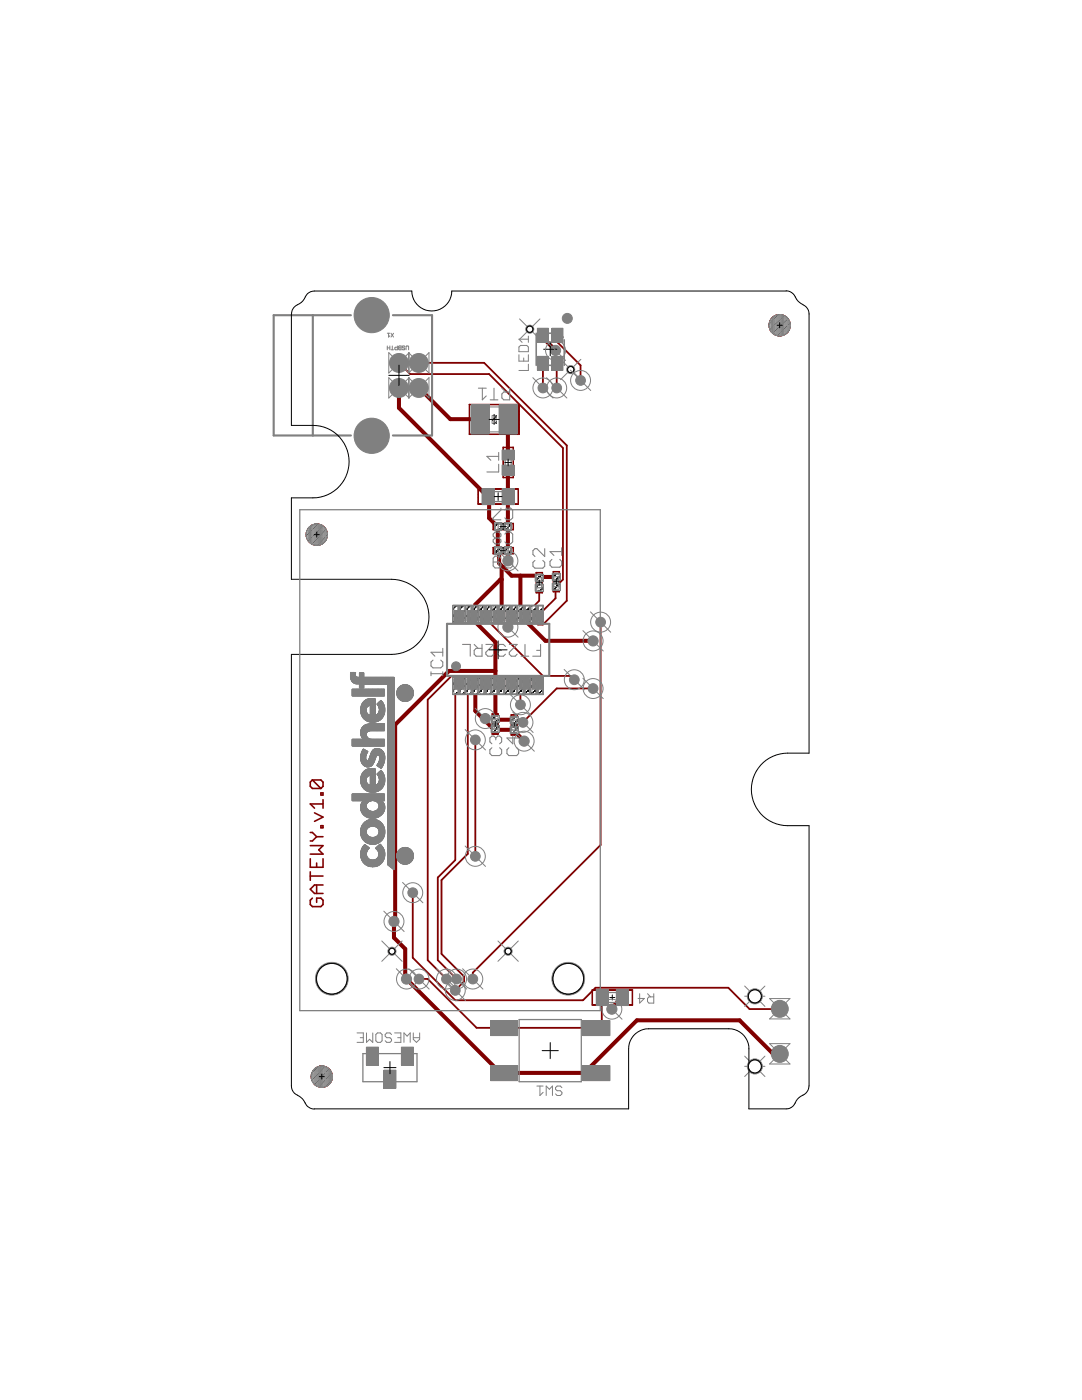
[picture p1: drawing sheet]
<svg xmlns="http://www.w3.org/2000/svg" width="216mm" height="279mm" viewBox="0 0 216 279" stroke-linecap="round" stroke-linejoin="round" font-family="sans-serif">
<g fill="none" stroke="#800000" stroke-width=".32">
<path d="M62.3 155.7l-.4 .4v.8l.4 .5h1.7M62.3 155.7h1.7l.5 .4v.8l-.5 .5M62.3 155.7l1.7 1.7M64 158.2h.5v.5h-.5zM64.5 159.6v1.7M61.9 171.4v1.7h2.6v-1.7M61.9 174v1.7M61.9 174.8h2.6M61.9 168.8h2.6l-.9 .8 .9 .9h-2.6M61.9 166.1h.4l.9 .9M62.3 179.2l-.4 .5v.8l.4 .4h1.7l.5-.4v-.8l-.5-.5h-.8v.9M62.8 162.2l1.7 .9-1.7 .8"/>
<path d="M63.2 172.2v.9M63.2 176.6v1.7M63.2 167l-.9 .8h-.4M63.2 167h1.3M64 164.8h.5v.4h-.5zM64.5 176.6h-1.7l-.9 .9 .9 .8h1.7M64.5 160.4h-2.6l.9 .9"/>
</g>
<g fill="#800000" stroke="#800000" stroke-width=".2">
<path d="M116.5 212.9h5v2.6h-5z"/>
<path d="M98.1 212.9h5v2.6h-5z"/>
<path d="M98.1 203.9h5v2.6h-5z"/>
<path d="M116.5 203.9h5v2.6h-5z"/>
<path d="M119.2 197.7h2v2.8h-2z"/>
<path d="M123.2 197.7h2v2.8h-2z"/>
<path d="M110.3 65.7h1.8v2.4h-1.8z"/>
<path d="M110.3 71.3h1.8v2.4h-1.8z"/>
<path d="M107.4 71.3h1.8v2.4h-1.8z"/>
<path d="M107.4 65.7h1.8v2.4h-1.8z"/>
<path d="M76.8 213.8h2v3.2h-2z"/>
<path d="M80.3 209.2h2v3.2h-2z"/>
<path d="M73.3 209.2h2v3.2h-2z"/>
<path d="M90.6 135.4h.8v3.1h-.8z"/>
<path d="M91.8 135.4h.8v3.1h-.8z"/>
<path d="M93.2 135.4h.8v3.1h-.8z"/>
<path d="M94.4 135.4h.8v3.1h-.8z"/>
<path d="M95.7 135.4h.8v3.1h-.8z"/>
<path d="M97 135.4h.9v3.1h-.9z"/>
<path d="M98.3 135.4h.8v3.1h-.8z"/>
<path d="M99.7 135.4h.8v3.1h-.8z"/>
<path d="M100.9 135.4h.8v3.1h-.8z"/>
<path d="M102.2 135.4h.8v3.1h-.8z"/>
<path d="M103.5 135.4h.9v3.1h-.9z"/>
<path d="M104.8 135.4h.8v3.1h-.8z"/>
<path d="M106.1 135.4h.8v3.1h-.8z"/>
<path d="M107.4 135.4h.8v3.1h-.8z"/>
<path d="M107.4 120.9h.8v3.1h-.8z"/>
<path d="M106.1 120.9h.8v3.1h-.8z"/>
<path d="M104.8 120.9h.8v3.1h-.8z"/>
<path d="M103.5 120.9h.9v3.1h-.9z"/>
<path d="M102.2 120.9h.8v3.1h-.8z"/>
<path d="M100.9 120.9h.8v3.1h-.8z"/>
<path d="M99.7 120.9h.8v3.1h-.8z"/>
<path d="M98.3 120.9h.8v3.1h-.8z"/>
<path d="M97 120.9h.9v3.1h-.9z"/>
<path d="M95.7 120.9h.8v3.1h-.8z"/>
<path d="M94.4 120.9h.8v3.1h-.8z"/>
<path d="M93.2 120.9h.8v3.1h-.8z"/>
<path d="M91.8 120.9h.8v3.1h-.8z"/>
<path d="M90.6 120.9h.8v3.1h-.8z"/>
<path d="M110.4 116.6h1.2v1h-1.2z"/>
<path d="M110.4 114.6h1.2v1h-1.2z"/>
<path d="M107 116.8h1.2v1h-1.2z"/>
<path d="M107 114.8h1.2v1h-1.2z"/>
<path d="M98.2 145h1.2v1h-1.2z"/>
<path d="M98.2 143h1.2v1h-1.2z"/>
<path d="M102 145.2h1.2v1h-1.2z"/>
<path d="M102 143.2h1.2v1h-1.2z"/>
<path d="M100.4 93h2v1.6h-2z"/>
<path d="M100.4 90h2v1.6h-2z"/>
<path d="M100.4 97.7h2v2.8h-2z"/>
<path d="M96.4 97.7h2v2.8h-2z"/>
<path d="M100.9 104.5h1v1.2h-1z"/>
<path d="M98.9 104.5h1v1.2h-1z"/>
<path d="M100.9 109.3h1v1.2h-1z"/>
<path d="M98.9 109.3h1v1.2h-1z"/>
<path d="M94.2 81h3.2v5.4h-3.2z"/>
<path d="M99.8 81h3.2v5.4h-3.2z"/>
</g>
<g fill="#800000" stroke="#800000" stroke-width=".2">
<circle cx="155.6" cy="64.9" r=".99"/>
<circle cx="64.2" cy="214.9" r=".99"/>
<circle cx="63.2" cy="106.7" r=".99"/>
</g>
<g fill="none" stroke="#800000" stroke-width=".8">
<path d="M79.6 77.4v4l17.5 17.5 .5 .2v4.3l1.8 1.7-.1 4.8 .3 .3v2.2l2.5 2.5h5.2l.3 .4v-.2h3.4M83.6 77.4l6.3 6.3h5.9M108.3 66.9v.5l2.5 2.5M101.4 83.7v7.1M101.4 93.8l-.1 16.1M100.1 115.7h-.3l-5 4.9v3.5l4 4v8.6l-.1 .2 .1 .2v6.5l3.8 .1M100.4 113.2l-.3 .2v9M101.3 109.9h.1M101.4 109.9l-.1 2M103.8 114.9v7.5h.1M94.8 122.4h-1.2M94.8 136.9v5l1.8 1.7"/>
<path d="M98.8 133.9h-9.2l-10.8 10.7v39l-.2 .3v3.2l2.3 2.3v5.7l18.7 18.8h.8l.2 .3h18.4l-2.2-.3 10.3-10.3h20.5l6.5 6.5h1.5v.2M101.3 122.4v2.7M105.2 122.4l.1 2 3.5 3.5h9.5M96.6 143.6l1.5 1.5h.5l.2 .5h3.8v.3l2 2M96.8 143.4l-.2 .2M124.2 199.1l-2.1 2v.3"/>
</g>
<g fill="none" stroke="#800000" stroke-width=".36">
<path d="M79.6 72.4l2.3 2.3h15.7l14.7 14.7v26.3l-1.5 1.5v2.2l-3 3M83.6 72.4h13l16.5 16.5v31l-4.8 4.8h-1l-.7-.8v-3l1-1v-2.6M108.3 72.5v4.9M111.2 72.5l-.1 .2v4.7M111.2 66.9h.1v1.5l4.5 4.5v3M91 136.9l-.2 .2v34.5l-3.4 3.5v16.5l3.7 3.8M93.6 136.9l-.3 .2v33.3l-5.2 5.2v14.8l4.5 4.5v1l-1.8 1.7M96.1 136.9v-1.5l-.5-.5h-5.5l-4.8 4.7v52l3.8 3.8M97.5 122.4l.1 .2v1.5l10.7 10.8h5.5l.8 .7M103.9 136.9l-.1 .2v3.5M118.3 137.4h-7.2l-6.7 6.7M119.8 124.1v44.5l-25.5 25.5v1.3"/>
<path d="M94.8 147.6v23.3M82.4 178.1v13l8.4 8.5h25.5l2.5-2.5h26.5l4.3 4.3 6-.1M83.6 195.4h1.7l9.8 9.7 23.9 .1 1.1-1.1v-5h.1"/>
</g>
<circle cx="155.6" cy="210.3" r="1.5" fill="#008000" stroke="#008000" stroke-width=".2"/>
<circle cx="155.6" cy="210.3" r=".99" fill="#fff" stroke="#000" stroke-width=".2"/>
<circle cx="155.6" cy="201.3" r="1.5" fill="#008000" stroke="#008000" stroke-width=".2"/>
<circle cx="155.6" cy="201.3" r=".99" fill="#fff" stroke="#000" stroke-width=".2"/>
<circle cx="83.6" cy="77.4" r="1.67" fill="#008000" stroke="#008000" stroke-width=".2"/>
<circle cx="83.6" cy="77.4" r=".91" fill="#fff" stroke="#000" stroke-width=".2"/>
<circle cx="83.6" cy="72.4" r="1.67" fill="#008000" stroke="#008000" stroke-width=".2"/>
<circle cx="83.6" cy="72.4" r=".91" fill="#fff" stroke="#000" stroke-width=".2"/>
<circle cx="79.6" cy="72.4" r="1.67" fill="#008000" stroke="#008000" stroke-width=".2"/>
<circle cx="79.6" cy="72.4" r=".91" fill="#fff" stroke="#000" stroke-width=".2"/>
<circle cx="79.6" cy="77.4" r="1.67" fill="#008000" stroke="#008000" stroke-width=".2"/>
<circle cx="79.6" cy="77.4" r=".91" fill="#fff" stroke="#000" stroke-width=".2"/>
<circle cx="74.2" cy="87" r="3.3" fill="#008000" stroke="#008000" stroke-width=".2"/>
<circle cx="74.2" cy="87" r="2.29" fill="#fff" stroke="#000" stroke-width=".2"/>
<circle cx="74.2" cy="62.9" r="3.3" fill="#008000" stroke="#008000" stroke-width=".2"/>
<circle cx="74.2" cy="62.9" r="2.29" fill="#fff" stroke="#000" stroke-width=".2"/>
<circle cx="81.1" cy="195.4" r=".8" fill="#008000" stroke="#008000" stroke-width=".2"/>
<circle cx="81.1" cy="195.4" r=".4" fill="#fff" stroke="#000" stroke-width=".2"/>
<circle cx="78.6" cy="183.9" r=".8" fill="#008000" stroke="#008000" stroke-width=".2"/>
<circle cx="78.6" cy="183.9" r=".4" fill="#fff" stroke="#000" stroke-width=".2"/>
<circle cx="122.1" cy="201.4" r=".8" fill="#008000" stroke="#008000" stroke-width=".2"/>
<circle cx="122.1" cy="201.4" r=".4" fill="#fff" stroke="#000" stroke-width=".2"/>
<circle cx="110.8" cy="69.9" r=".8" fill="#008000" stroke="#008000" stroke-width=".2"/>
<circle cx="110.8" cy="69.9" r=".4" fill="#fff" stroke="#000" stroke-width=".2"/>
<circle cx="118.3" cy="127.9" r=".8" fill="#008000" stroke="#008000" stroke-width=".2"/>
<circle cx="118.3" cy="127.9" r=".4" fill="#fff" stroke="#000" stroke-width=".2"/>
<circle cx="96.8" cy="143.4" r=".8" fill="#008000" stroke="#008000" stroke-width=".2"/>
<circle cx="96.8" cy="143.4" r=".4" fill="#fff" stroke="#000" stroke-width=".2"/>
<circle cx="104.6" cy="147.9" r=".8" fill="#008000" stroke="#008000" stroke-width=".2"/>
<circle cx="104.6" cy="147.9" r=".4" fill="#fff" stroke="#000" stroke-width=".2"/>
<circle cx="111.1" cy="77.4" r=".76" fill="#008000" stroke="#008000" stroke-width=".2"/>
<circle cx="111.1" cy="77.4" r=".36" fill="#fff" stroke="#000" stroke-width=".2"/>
<circle cx="108.3" cy="77.4" r=".76" fill="#008000" stroke="#008000" stroke-width=".2"/>
<circle cx="108.3" cy="77.4" r=".36" fill="#fff" stroke="#000" stroke-width=".2"/>
<circle cx="115.8" cy="75.9" r=".76" fill="#008000" stroke="#008000" stroke-width=".2"/>
<circle cx="115.8" cy="75.9" r=".36" fill="#fff" stroke="#000" stroke-width=".2"/>
<circle cx="119.8" cy="124.2" r=".76" fill="#008000" stroke="#008000" stroke-width=".2"/>
<circle cx="119.8" cy="124.2" r=".36" fill="#fff" stroke="#000" stroke-width=".2"/>
<circle cx="94.3" cy="195.4" r=".76" fill="#008000" stroke="#008000" stroke-width=".2"/>
<circle cx="94.3" cy="195.4" r=".36" fill="#fff" stroke="#000" stroke-width=".2"/>
<circle cx="118.3" cy="137.4" r=".76" fill="#008000" stroke="#008000" stroke-width=".2"/>
<circle cx="118.3" cy="137.4" r=".36" fill="#fff" stroke="#000" stroke-width=".2"/>
<circle cx="104.4" cy="144.2" r=".76" fill="#008000" stroke="#008000" stroke-width=".2"/>
<circle cx="104.4" cy="144.2" r=".36" fill="#fff" stroke="#000" stroke-width=".2"/>
<circle cx="94.8" cy="147.7" r=".76" fill="#008000" stroke="#008000" stroke-width=".2"/>
<circle cx="94.8" cy="147.7" r=".36" fill="#fff" stroke="#000" stroke-width=".2"/>
<circle cx="94.8" cy="170.9" r=".76" fill="#008000" stroke="#008000" stroke-width=".2"/>
<circle cx="94.8" cy="170.9" r=".36" fill="#fff" stroke="#000" stroke-width=".2"/>
<circle cx="114.6" cy="135.7" r=".76" fill="#008000" stroke="#008000" stroke-width=".2"/>
<circle cx="114.6" cy="135.7" r=".36" fill="#fff" stroke="#000" stroke-width=".2"/>
<circle cx="82.4" cy="178.2" r=".76" fill="#008000" stroke="#008000" stroke-width=".2"/>
<circle cx="82.4" cy="178.2" r=".36" fill="#fff" stroke="#000" stroke-width=".2"/>
<circle cx="101.3" cy="125.2" r=".8" fill="#008000" stroke="#008000" stroke-width=".2"/>
<circle cx="101.3" cy="125.2" r=".4" fill="#fff" stroke="#000" stroke-width=".2"/>
<circle cx="101.3" cy="111.9" r=".8" fill="#008000" stroke="#008000" stroke-width=".2"/>
<circle cx="101.3" cy="111.9" r=".4" fill="#fff" stroke="#000" stroke-width=".2"/>
<circle cx="103.8" cy="140.7" r=".76" fill="#008000" stroke="#008000" stroke-width=".2"/>
<circle cx="103.8" cy="140.7" r=".36" fill="#fff" stroke="#000" stroke-width=".2"/>
<circle cx="90.8" cy="197.7" r=".76" fill="#008000" stroke="#008000" stroke-width=".2"/>
<circle cx="90.8" cy="197.7" r=".36" fill="#fff" stroke="#000" stroke-width=".2"/>
<circle cx="91.1" cy="195.4" r=".76" fill="#008000" stroke="#008000" stroke-width=".2"/>
<circle cx="91.1" cy="195.4" r=".36" fill="#fff" stroke="#000" stroke-width=".2"/>
<circle cx="89.1" cy="195.4" r=".76" fill="#008000" stroke="#008000" stroke-width=".2"/>
<circle cx="89.1" cy="195.4" r=".36" fill="#fff" stroke="#000" stroke-width=".2"/>
<circle cx="83.6" cy="195.4" r=".76" fill="#008000" stroke="#008000" stroke-width=".2"/>
<circle cx="83.6" cy="195.4" r=".36" fill="#fff" stroke="#000" stroke-width=".2"/>
<g fill="#800000" stroke="#800000" stroke-width=".2">
<path d="M155.5 66.8l.5-.1v.2l-.5 .2z"/>
<path d="M155.8 66.8l.5-.1 .1 .1-.5 .2z"/>
<path d="M156.1 66.7l.5-.2 .1 .1-.4 .3z"/>
<path d="M156.5 66.6l.3-.3 .2 .1-.4 .4z"/>
<path d="M157.1 66.1l.1 .2-.4 .3-.1-.2z"/>
<path d="M157.2 65.8l.2 .2-.3 .3-.1-.1z"/>
<path d="M157.4 65.5l.2 .1-.3 .5-.1-.2z"/>
<path d="M157.4 65.2l.3 .1-.2 .4-.2-.1z"/>
<path d="M157.4 64.9h.3l-.1 .5-.2-.1z"/>
<path d="M157.4 64.5h.3l-.1 .5h-.2z"/>
<path d="M157.4 64.1h.1l.2 .5-.2 .1z"/>
<path d="M157.2 63.8h.2l.1 .5h-.1z"/>
<path d="M157 63.6l.2-.1 .2 .5h-.2z"/>
<path d="M156.8 63.2l.4 .4v.2l-.5-.4z"/>
<path d="M156.5 63.1l.5 .2-.1 .2-.4-.2z"/>
<path d="M156.2 62.9l.5 .3-.1 .1-.5-.2z"/>
<path d="M155.8 62.8l.5 .1 .1 .2-.6-.1z"/>
<path d="M155.4 62.8h.6v.2h-.5z"/>
<path d="M155.1 62.9l.5-.1 .1 .1-.5 .2z"/>
<path d="M154.8 62.9l.4-.1 .2 .1-.5 .3z"/>
<path d="M154.5 63.1l.4-.2 .1 .1-.4 .3z"/>
<path d="M154.2 63.3l.3-.2 .2 .1-.4 .3z"/>
<path d="M154.2 63.2l.2 .2-.4 .4-.1-.2z"/>
<path d="M154 63.5l.2 .2-.4 .4-.1-.2z"/>
<path d="M153.8 63.8l.2 .1-.3 .5-.1-.2z"/>
<path d="M153.6 64.1l.2 .1-.2 .5-.1-.1z"/>
<path d="M153.5 64.5h.2l-.1 .5-.2-.1z"/>
<path d="M153.5 64.8h.2v.5l-.1 .1z"/>
<path d="M153.5 65.2h.2l.1 .5h-.2z"/>
<path d="M153.6 65.5h.2l.1 .5h-.1z"/>
<path d="M153.7 65.8h.2l.3 .5h-.2z"/>
<path d="M153.9 66.1h.2l.3 .4-.2 .1z"/>
<path d="M154.2 66.3l.5 .3-.1 .2-.4-.3z"/>
<path d="M154.5 66.5l.5 .3-.1 .1-.4-.2z"/>
<path d="M154.8 66.7l.5 .1v.2l-.5-.1z"/>
<path d="M155.1 66.8h.5l.1 .2h-.5z"/>
<path d="M157.4 64.9l.2-.1 .1 .2h-.2z"/>
<path d="M157.2 64h.3l-.1 1.9h-.2z"/>
<path d="M157.1 63.5l.1 .1v2.7l-.2-.1z"/>
<path d="M156.8 63.4h.2v3.1l-.2-.1z"/>
<path d="M156.5 63.2h.3l-.1 3.5-.2-.1z"/>
<path d="M156.3 63.1h.3l-.1 3.7h-.2z"/>
<path d="M156.1 63h.3l-.1 3.9-.2-.1z"/>
<path d="M155.9 62.9h.2v4.1l-.2-.1z"/>
<path d="M155.7 62.9h.2v4.1h-.2z"/>
<path d="M155.5 62.8l.2 .1-.1 4.1h-.2z"/>
<path d="M155.2 62.9h.3l-.1 4.1h-.2z"/>
<path d="M155 62.9h.3l-.1 4.1-.2-.1z"/>
<path d="M154.9 62.9l.1 .1v3.9l-.2-.1z"/>
<path d="M154.6 63.1h.2l-.1 3.7h-.1z"/>
<path d="M154.3 63.2h.3l-.1 3.5-.2-.1z"/>
<path d="M154.1 63.4h.3l-.1 3.1-.2-.1z"/>
<path d="M153.9 63.6h.2v2.7l-.2-.1z"/>
<path d="M153.8 63.9l.1 .1v1.9h-.2z"/>
<path d="M64.2 216.7h.4l.1 .2-.5 .1z"/>
<path d="M64.5 216.7l.4-.1 .1 .2-.5 .2z"/>
<path d="M64.8 216.7l.4-.2 .1 .1-.4 .3z"/>
<path d="M65.1 216.5l.4-.2 .1 .1-.4 .3z"/>
<path d="M65.4 216.3l.3-.3 .2 .1-.4 .4z"/>
<path d="M65.8 215.8l.3 .1-.4 .4-.1-.2z"/>
<path d="M66 215.5l.2 .1-.3 .4-.1-.1z"/>
<path d="M66.1 215.1l.2 .1-.2 .5-.1-.1z"/>
<path d="M66.1 214.8h.2l-.1 .5h-.1z"/>
<path d="M66.1 214.4l.2 .1v.5l-.2-.1z"/>
<path d="M66 214.1h.2l.1 .5h-.2z"/>
<path d="M65.8 213.8h.2l.2 .5h-.2z"/>
<path d="M65.6 213.5h.2l.2 .4-.2 .1z"/>
<path d="M65.4 213.3l.1-.1 .4 .4-.2 .1z"/>
<path d="M65.1 213l.5 .3v.1l-.5-.2z"/>
<path d="M64.8 212.9l.5 .2v.2l-.5-.2z"/>
<path d="M64.5 212.8l.5 .1v.2l-.5-.1z"/>
<path d="M64.1 212.8h.5l.1 .2h-.5z"/>
<path d="M63.8 212.8l.5-.1v.2l-.5 .1z"/>
<path d="M63.4 212.9l.5-.2 .1 .2-.5 .2z"/>
<path d="M63.1 213.1l.4-.2 .2 .1-.5 .3z"/>
<path d="M62.8 213.3l.4-.3 .1 .1-.4 .4z"/>
<path d="M62.5 213.5l.4-.3 .2 .1-.4 .4z"/>
<path d="M62.6 213.5l.2 .1-.3 .4-.1-.2z"/>
<path d="M62.4 213.8l.2 .1-.3 .4-.1-.1z"/>
<path d="M62.2 214.1l.3 .1-.2 .5-.2-.2z"/>
<path d="M62.1 214.5h.3l-.1 .5-.2-.1z"/>
<path d="M62.1 214.7l.2 .1v.5h-.2z"/>
<path d="M62.2 215.1h.2v.6l-.2-.1z"/>
<path d="M62.2 215.5h.2l.2 .5h-.2z"/>
<path d="M62.4 215.8h.2l.2 .4-.2 .1z"/>
<path d="M62.5 216.1l.2-.1 .4 .3-.1 .2z"/>
<path d="M62.9 216.3l.4 .2v.2l-.5-.2z"/>
<path d="M63.1 216.5l.6 .2-.2 .2-.4-.2z"/>
<path d="M63.4 216.7h.5l.1 .2h-.6z"/>
<path d="M63.7 216.8l.6-.1v.2l-.5 .1z"/>
<path d="M65.9 214h.3l-.1 1.8-.2-.1z"/>
<path d="M65.7 213.6h.3l-.1 2.6-.2-.1z"/>
<path d="M65.5 213.4h.2l-.1 3-.1-.1z"/>
<path d="M65.3 213.2h.2l-.1 3.4-.1-.1z"/>
<path d="M65 213.1h.3l-.1 3.6h-.2z"/>
<path d="M64.8 213h.3l-.1 3.9-.2-.1z"/>
<path d="M64.6 212.9h.2l-.1 4-.1-.1z"/>
<path d="M64.4 212.8h.2l-.1 4.2-.1-.1z"/>
<path d="M64.1 212.8h.3l-.1 4.2-.2-.1z"/>
<path d="M63.9 212.8h.3l-.1 4.2-.2-.1z"/>
<path d="M63.7 212.9h.3l-.1 4.1-.2-.1z"/>
<path d="M63.5 212.9h.2v4l-.2-.1z"/>
<path d="M63.3 213h.2v3.8l-.2-.1z"/>
<path d="M63 213.1h.3l-.1 3.6-.2-.1z"/>
<path d="M62.8 213.3h.3l-.1 3.2h-.2z"/>
<path d="M62.6 213.5h.2v2.8l-.2-.1z"/>
<path d="M62.4 213.8h.2v2.2l-.2-.1z"/>
<path d="M62.1 214.4h.3l-.1 1.1-.2-.1z"/>
<path d="M63.1 108.6l.5-.1 .1 .2-.5 .1z"/>
<path d="M63.5 108.6l.4-.2 .1 .2-.5 .2z"/>
<path d="M63.8 108.5l.4-.2 .2 .1-.5 .3z"/>
<path d="M64.1 108.4l.4-.3 .1 .1-.3 .4z"/>
<path d="M64.4 108.2l.3-.3h.2l-.4 .5z"/>
<path d="M64.9 107.6l.2 .1-.4 .4-.1-.1z"/>
<path d="M65 107.3l.2 .1-.3 .4-.1-.1z"/>
<path d="M65.1 107h.2l-.2 .5-.1-.1z"/>
<path d="M65.1 106.6l.2 .1-.1 .5-.2-.1z"/>
<path d="M65.1 106.2l.2 .1v.4l-.1 .1z"/>
<path d="M65 105.9h.2l.1 .6-.2-.1z"/>
<path d="M64.8 105.6h.2l.2 .5h-.2z"/>
<path d="M64.6 105.3h.2l.2 .5h-.1z"/>
<path d="M64.4 105.1l.5 .2-.1 .2-.4-.3z"/>
<path d="M64.2 104.8l.4 .3v.2l-.5-.3z"/>
<path d="M63.8 104.7l.6 .3-.2 .1-.4-.2z"/>
<path d="M63.5 104.6l.5 .1v.2l-.5-.1z"/>
<path d="M63.1 104.6h.5l.1 .2h-.6z"/>
<path d="M62.8 104.6h.4l.1 .2-.5 .1z"/>
<path d="M62.4 104.7l.5-.1 .1 .2-.5 .1z"/>
<path d="M62.1 104.9l.4-.2 .2 .1-.5 .3z"/>
<path d="M61.8 105.1l.4-.3 .1 .1-.3 .4z"/>
<path d="M61.6 105.3l.3-.2h.2l-.4 .4z"/>
<path d="M61.6 105.3l.2 .1-.3 .4-.1-.1z"/>
<path d="M61.4 105.6l.2 .1-.3 .5-.1-.2z"/>
<path d="M61.2 105.9l.3 .1-.2 .5-.2-.1z"/>
<path d="M61.1 106.3h.3l-.1 .5-.2-.1z"/>
<path d="M61.2 106.6h.1v.6l-.2-.1z"/>
<path d="M61.2 107h.1l.1 .5h-.2z"/>
<path d="M61.2 107.3h.2l.2 .5h-.2z"/>
<path d="M61.4 107.6h.2l.2 .5h-.2z"/>
<path d="M61.6 107.9l.5 .3-.1 .2-.4-.3z"/>
<path d="M61.9 108.1l.4 .4-.1 .1-.4-.3z"/>
<path d="M62.1 108.3l.6 .3-.2 .1-.4-.2z"/>
<path d="M62.4 108.5l.5 .1 .1 .2-.6-.1z"/>
<path d="M62.7 108.6h.6v.2h-.5z"/>
<path d="M65 106.2h.3l-.1 1.1-.2-.1z"/>
<path d="M64.8 105.6h.3l-.1 2.2h-.2z"/>
<path d="M64.6 105.3h.2l-.1 2.8h-.1z"/>
<path d="M64.4 105.1h.2l-.1 3.3-.1-.1z"/>
<path d="M64.1 104.9h.3l-.1 3.6-.2-.1z"/>
<path d="M63.9 104.8h.3l-.1 3.8h-.2z"/>
<path d="M63.7 104.8h.3l-.1 3.9-.2-.1z"/>
<path d="M63.5 104.7h.2v4.1l-.2-.1z"/>
<path d="M63.3 104.6h.2v4.2l-.2-.1z"/>
<path d="M63 104.6h.3l-.1 4.2-.2-.1z"/>
<path d="M62.8 104.7h.3l-.1 4.1-.2-.1z"/>
<path d="M62.6 104.7h.2v4.1l-.2-.1z"/>
<path d="M62.4 104.8h.2v3.9l-.2-.1z"/>
<path d="M62.1 104.9h.3l-.1 3.7-.2-.1z"/>
<path d="M61.9 105h.3l-.1 3.5-.2-.1z"/>
<path d="M61.7 105.2h.3l-.1 3.1-.2-.1z"/>
<path d="M61.5 105.5h.2v2.5l-.2-.1z"/>
<path d="M61.3 105.9h.2l-.1 1.7-.1-.1z"/>
<path d="M118.1 197.5h.1v3.1z"/>
<path d="M118.1 200.5l8.1 .1z"/>
<path d="M126.1 197.5h.1v3.1z"/>
<path d="M118.1 197.5l8.1 .1z"/>
<path d="M110.4 118l1.3 .1z"/>
<path d="M111.6 114v4.1z"/>
<path d="M110.4 114l1.3 .1-1.3 .1z"/>
<path d="M110.4 114v4.1z"/>
<path d="M107 118.3h1.3z"/>
<path d="M108.2 114.3h.1l-.1 4z"/>
<path d="M107 114.3h1.3z"/>
<path d="M107 114.3h.1l-.1 4z"/>
<path d="M98.2 146.4l1.3 .1h-1.3z"/>
<path d="M99.4 142.4v4.1z"/>
<path d="M98.2 142.4l1.3 .1h-1.3z"/>
<path d="M98.2 142.4v4.1z"/>
<path d="M102 146.6l1.3 .1h-1.3z"/>
<path d="M103.2 142.6v4.1z"/>
<path d="M102 142.6l1.3 .1h-1.3z"/>
<path d="M102 142.6v4.1z"/>
<path d="M100.4 95.3h2.1z"/>
<path d="M102.4 89.3h.1l-.1 6.1z"/>
<path d="M100.4 89.3h2.1z"/>
<path d="M100.4 89.3h.1l-.1 6.1z"/>
<path d="M103.4 97.5v3.1z"/>
<path d="M95.4 97.5l8.1 .1h-8.1z"/>
<path d="M95.4 97.5v3.1z"/>
<path d="M95.4 100.6h8.1z"/>
<path d="M102.4 104.5h.1l-.1 1.2z"/>
<path d="M98.4 104.4l4.1 .1h-4.1z"/>
<path d="M98.4 104.4v1.3z"/>
<path d="M98.4 105.7h4.1z"/>
<path d="M102.4 109.3h.1l-.1 1.3z"/>
<path d="M98.4 109.3h4.1z"/>
<path d="M98.4 109.3h.1l-.1 1.3z"/>
<path d="M98.4 110.5h4.1z"/>
<path d="M93.6 80.7l10 .1z"/>
<path d="M93.6 86.6l10 .1z"/>
<path d="M93.6 80.7h.1v6z"/>
<path d="M103.5 80.7h.1v6z"/>
</g>
<g fill="#808080" stroke="#808080" stroke-width=".2">
<path d="M116.3 212.7h5.4v3h-5.4z"/>
<path d="M97.9 212.7h5.4v3h-5.4z"/>
<path d="M97.9 203.7h5.4v3h-5.4z"/>
<path d="M116.3 203.7h5.4v3h-5.4z"/>
<path d="M119 197.5h2.4v3.2h-2.4z"/>
<path d="M123 197.5h2.4v3.2h-2.4z"/>
<path d="M110.1 65.5h2.2v2.8h-2.2z"/>
<path d="M110.1 71.1h2.2v2.8h-2.2z"/>
<path d="M107.2 71.1h2.2v2.8h-2.2z"/>
<path d="M107.2 65.5h2.2v2.8h-2.2z"/>
<path d="M155.5 66.8l.5-.1v.2l-.5 .2z"/>
<path d="M155.8 66.8l.5-.1 .1 .1-.5 .2z"/>
<path d="M156.1 66.7l.5-.2 .1 .1-.4 .3z"/>
<path d="M156.5 66.6l.3-.3 .2 .1-.4 .4z"/>
<path d="M157.1 66.1l.1 .2-.4 .3-.1-.2z"/>
<path d="M157.2 65.8l.2 .2-.3 .3-.1-.1z"/>
<path d="M157.4 65.5l.2 .1-.3 .5-.1-.2z"/>
<path d="M157.4 65.2l.3 .1-.2 .4-.2-.1z"/>
<path d="M157.4 64.9h.3l-.1 .5-.2-.1z"/>
<path d="M157.4 64.5h.3l-.1 .5h-.2z"/>
<path d="M157.4 64.1h.1l.2 .5-.2 .1z"/>
<path d="M157.2 63.8h.2l.1 .5h-.1z"/>
<path d="M157 63.6l.2-.1 .2 .5h-.2z"/>
<path d="M156.8 63.2l.4 .4v.2l-.5-.4z"/>
<path d="M156.5 63.1l.5 .2-.1 .2-.4-.2z"/>
<path d="M156.2 62.9l.5 .3-.1 .1-.5-.2z"/>
<path d="M155.8 62.8l.5 .1 .1 .2-.6-.1z"/>
<path d="M155.4 62.8h.6v.2h-.5z"/>
<path d="M155.1 62.9l.5-.1 .1 .1-.5 .2z"/>
<path d="M154.8 62.9l.4-.1 .2 .1-.5 .3z"/>
<path d="M154.5 63.1l.4-.2 .1 .1-.4 .3z"/>
<path d="M154.2 63.3l.3-.2 .2 .1-.4 .3z"/>
<path d="M154.2 63.2l.2 .2-.4 .4-.1-.2z"/>
<path d="M154 63.5l.2 .2-.4 .4-.1-.2z"/>
<path d="M153.8 63.8l.2 .1-.3 .5-.1-.2z"/>
<path d="M153.6 64.1l.2 .1-.2 .5-.1-.1z"/>
<path d="M153.5 64.5h.2l-.1 .5-.2-.1z"/>
<path d="M153.5 64.8h.2v.5l-.1 .1z"/>
<path d="M153.5 65.2h.2l.1 .5h-.2z"/>
<path d="M153.6 65.5h.2l.1 .5h-.1z"/>
<path d="M153.7 65.8h.2l.3 .5h-.2z"/>
<path d="M153.9 66.1h.2l.3 .4-.2 .1z"/>
<path d="M154.2 66.3l.5 .3-.1 .2-.4-.3z"/>
<path d="M154.5 66.5l.5 .3-.1 .1-.4-.2z"/>
<path d="M154.8 66.7l.5 .1v.2l-.5-.1z"/>
<path d="M155.1 66.8h.5l.1 .2h-.5z"/>
<path d="M157.4 64.9l.2-.1 .1 .2h-.2z"/>
<path d="M157.2 64h.3l-.1 1.9h-.2z"/>
<path d="M157.1 63.5l.1 .1v2.7l-.2-.1z"/>
<path d="M156.8 63.4h.2v3.1l-.2-.1z"/>
<path d="M156.5 63.2h.3l-.1 3.5-.2-.1z"/>
<path d="M156.3 63.1h.3l-.1 3.7h-.2z"/>
<path d="M156.1 63h.3l-.1 3.9-.2-.1z"/>
<path d="M155.9 62.9h.2v4.1l-.2-.1z"/>
<path d="M155.7 62.9h.2v4.1h-.2z"/>
<path d="M155.5 62.8l.2 .1-.1 4.1h-.2z"/>
<path d="M155.2 62.9h.3l-.1 4.1h-.2z"/>
<path d="M155 62.9h.3l-.1 4.1-.2-.1z"/>
<path d="M154.9 62.9l.1 .1v3.9l-.2-.1z"/>
<path d="M154.6 63.1h.2l-.1 3.7h-.1z"/>
<path d="M154.3 63.2h.3l-.1 3.5-.2-.1z"/>
<path d="M154.1 63.4h.3l-.1 3.1-.2-.1z"/>
<path d="M153.9 63.6h.2v2.7l-.2-.1z"/>
<path d="M153.8 63.9l.1 .1v1.9h-.2z"/>
<path d="M64.2 216.7h.4l.1 .2-.5 .1z"/>
<path d="M64.5 216.7l.4-.1 .1 .2-.5 .2z"/>
<path d="M64.8 216.7l.4-.2 .1 .1-.4 .3z"/>
<path d="M65.1 216.5l.4-.2 .1 .1-.4 .3z"/>
<path d="M65.4 216.3l.3-.3 .2 .1-.4 .4z"/>
<path d="M65.8 215.8l.3 .1-.4 .4-.1-.2z"/>
<path d="M66 215.5l.2 .1-.3 .4-.1-.1z"/>
<path d="M66.1 215.1l.2 .1-.2 .5-.1-.1z"/>
<path d="M66.1 214.8h.2l-.1 .5h-.1z"/>
<path d="M66.1 214.4l.2 .1v.5l-.2-.1z"/>
<path d="M66 214.1h.2l.1 .5h-.2z"/>
<path d="M65.8 213.8h.2l.2 .5h-.2z"/>
<path d="M65.6 213.5h.2l.2 .4-.2 .1z"/>
<path d="M65.4 213.3l.1-.1 .4 .4-.2 .1z"/>
<path d="M65.1 213l.5 .3v.1l-.5-.2z"/>
<path d="M64.8 212.9l.5 .2v.2l-.5-.2z"/>
<path d="M64.5 212.8l.5 .1v.2l-.5-.1z"/>
<path d="M64.1 212.8h.5l.1 .2h-.5z"/>
<path d="M63.8 212.8l.5-.1v.2l-.5 .1z"/>
<path d="M63.4 212.9l.5-.2 .1 .2-.5 .2z"/>
<path d="M63.1 213.1l.4-.2 .2 .1-.5 .3z"/>
<path d="M62.8 213.3l.4-.3 .1 .1-.4 .4z"/>
<path d="M62.5 213.5l.4-.3 .2 .1-.4 .4z"/>
<path d="M62.6 213.5l.2 .1-.3 .4-.1-.2z"/>
<path d="M62.4 213.8l.2 .1-.3 .4-.1-.1z"/>
<path d="M62.2 214.1l.3 .1-.2 .5-.2-.2z"/>
<path d="M62.1 214.5h.3l-.1 .5-.2-.1z"/>
<path d="M62.1 214.7l.2 .1v.5h-.2z"/>
<path d="M62.2 215.1h.2v.6l-.2-.1z"/>
<path d="M62.2 215.5h.2l.2 .5h-.2z"/>
<path d="M62.4 215.8h.2l.2 .4-.2 .1z"/>
<path d="M62.5 216.1l.2-.1 .4 .3-.1 .2z"/>
<path d="M62.9 216.3l.4 .2v.2l-.5-.2z"/>
<path d="M63.1 216.5l.6 .2-.2 .2-.4-.2z"/>
<path d="M63.4 216.7h.5l.1 .2h-.6z"/>
<path d="M63.7 216.8l.6-.1v.2l-.5 .1z"/>
<path d="M65.9 214h.3l-.1 1.8-.2-.1z"/>
<path d="M65.7 213.6h.3l-.1 2.6-.2-.1z"/>
<path d="M65.5 213.4h.2l-.1 3-.1-.1z"/>
<path d="M65.3 213.2h.2l-.1 3.4-.1-.1z"/>
<path d="M65 213.1h.3l-.1 3.6h-.2z"/>
<path d="M64.8 213h.3l-.1 3.9-.2-.1z"/>
<path d="M64.6 212.9h.2l-.1 4-.1-.1z"/>
<path d="M64.4 212.8h.2l-.1 4.2-.1-.1z"/>
<path d="M64.1 212.8h.3l-.1 4.2-.2-.1z"/>
<path d="M63.9 212.8h.3l-.1 4.2-.2-.1z"/>
<path d="M63.7 212.9h.3l-.1 4.1-.2-.1z"/>
<path d="M63.5 212.9h.2v4l-.2-.1z"/>
<path d="M63.3 213h.2v3.8l-.2-.1z"/>
<path d="M63 213.1h.3l-.1 3.6-.2-.1z"/>
<path d="M62.8 213.3h.3l-.1 3.2h-.2z"/>
<path d="M62.6 213.5h.2v2.8l-.2-.1z"/>
<path d="M62.4 213.8h.2v2.2l-.2-.1z"/>
<path d="M62.1 214.4h.3l-.1 1.1-.2-.1z"/>
<path d="M63.1 108.6l.5-.1 .1 .2-.5 .1z"/>
<path d="M63.5 108.6l.4-.2 .1 .2-.5 .2z"/>
<path d="M63.8 108.5l.4-.2 .2 .1-.5 .3z"/>
<path d="M64.1 108.4l.4-.3 .1 .1-.3 .4z"/>
<path d="M64.4 108.2l.3-.3h.2l-.4 .5z"/>
<path d="M64.9 107.6l.2 .1-.4 .4-.1-.1z"/>
<path d="M65 107.3l.2 .1-.3 .4-.1-.1z"/>
<path d="M65.1 107h.2l-.2 .5-.1-.1z"/>
<path d="M65.1 106.6l.2 .1-.1 .5-.2-.1z"/>
<path d="M65.1 106.2l.2 .1v.4l-.1 .1z"/>
<path d="M65 105.9h.2l.1 .6-.2-.1z"/>
<path d="M64.8 105.6h.2l.2 .5h-.2z"/>
<path d="M64.6 105.3h.2l.2 .5h-.1z"/>
<path d="M64.4 105.1l.5 .2-.1 .2-.4-.3z"/>
<path d="M64.2 104.8l.4 .3v.2l-.5-.3z"/>
<path d="M63.8 104.7l.6 .3-.2 .1-.4-.2z"/>
<path d="M63.5 104.6l.5 .1v.2l-.5-.1z"/>
<path d="M63.1 104.6h.5l.1 .2h-.6z"/>
<path d="M62.8 104.6h.4l.1 .2-.5 .1z"/>
<path d="M62.4 104.7l.5-.1 .1 .2-.5 .1z"/>
<path d="M62.1 104.9l.4-.2 .2 .1-.5 .3z"/>
<path d="M61.8 105.1l.4-.3 .1 .1-.3 .4z"/>
<path d="M61.6 105.3l.3-.2h.2l-.4 .4z"/>
<path d="M61.6 105.3l.2 .1-.3 .4-.1-.1z"/>
<path d="M61.4 105.6l.2 .1-.3 .5-.1-.2z"/>
<path d="M61.2 105.9l.3 .1-.2 .5-.2-.1z"/>
<path d="M61.1 106.3h.3l-.1 .5-.2-.1z"/>
<path d="M61.2 106.6h.1v.6l-.2-.1z"/>
<path d="M61.2 107h.1l.1 .5h-.2z"/>
<path d="M61.2 107.3h.2l.2 .5h-.2z"/>
<path d="M61.4 107.6h.2l.2 .5h-.2z"/>
<path d="M61.6 107.9l.5 .3-.1 .2-.4-.3z"/>
<path d="M61.9 108.1l.4 .4-.1 .1-.4-.3z"/>
<path d="M62.1 108.3l.6 .3-.2 .1-.4-.2z"/>
<path d="M62.4 108.5l.5 .1 .1 .2-.6-.1z"/>
<path d="M62.7 108.6h.6v.2h-.5z"/>
<path d="M65 106.2h.3l-.1 1.1-.2-.1z"/>
<path d="M64.8 105.6h.3l-.1 2.2h-.2z"/>
<path d="M64.6 105.3h.2l-.1 2.8h-.1z"/>
<path d="M64.4 105.1h.2l-.1 3.3-.1-.1z"/>
<path d="M64.1 104.9h.3l-.1 3.6-.2-.1z"/>
<path d="M63.9 104.8h.3l-.1 3.8h-.2z"/>
<path d="M63.7 104.8h.3l-.1 3.9-.2-.1z"/>
<path d="M63.5 104.7h.2v4.1l-.2-.1z"/>
<path d="M63.3 104.6h.2v4.2l-.2-.1z"/>
<path d="M63 104.6h.3l-.1 4.2-.2-.1z"/>
<path d="M62.8 104.7h.3l-.1 4.1-.2-.1z"/>
<path d="M62.6 104.7h.2v4.1l-.2-.1z"/>
<path d="M62.4 104.8h.2v3.9l-.2-.1z"/>
<path d="M62.1 104.9h.3l-.1 3.7-.2-.1z"/>
<path d="M61.9 105h.3l-.1 3.5-.2-.1z"/>
<path d="M61.7 105.2h.3l-.1 3.1-.2-.1z"/>
<path d="M61.5 105.5h.2v2.5l-.2-.1z"/>
<path d="M61.3 105.9h.2l-.1 1.7-.1-.1z"/>
<path d="M76.6 213.6h2.4v3.6h-2.4z"/>
<path d="M80.1 209h2.4v3.6h-2.4z"/>
<path d="M73.1 209h2.4v3.6h-2.4z"/>
<path d="M90.4 135.3h1.1v3.3h-1.1z"/>
<path d="M91.7 135.3h1.1v3.3h-1.1z"/>
<path d="M93 135.3h1.1v3.3h-1.1z"/>
<path d="M94.3 135.3h1.1v3.3h-1.1z"/>
<path d="M95.5 135.3h1.2v3.3h-1.2z"/>
<path d="M96.9 135.3h1.1v3.3h-1.1z"/>
<path d="M98.1 135.3h1.2v3.3h-1.2z"/>
<path d="M99.5 135.3h1.1v3.3h-1.1z"/>
<path d="M100.8 135.3h1.1v3.3h-1.1z"/>
<path d="M102 135.3h1.2v3.3h-1.2z"/>
<path d="M103.4 135.3h1.1v3.3h-1.1z"/>
<path d="M104.6 135.3h1.2v3.3h-1.2z"/>
<path d="M105.9 135.3h1.2v3.3h-1.2z"/>
<path d="M107.3 135.3h1.1v3.3h-1.1z"/>
<path d="M107.3 120.8h1.1v3.3h-1.1z"/>
<path d="M105.9 120.8h1.2v3.3h-1.2z"/>
<path d="M104.6 120.8h1.2v3.3h-1.2z"/>
<path d="M103.4 120.8h1.1v3.3h-1.1z"/>
<path d="M102 120.8h1.2v3.3h-1.2z"/>
<path d="M100.8 120.8h1.1v3.3h-1.1z"/>
<path d="M99.5 120.8h1.1v3.3h-1.1z"/>
<path d="M98.1 120.8h1.2v3.3h-1.2z"/>
<path d="M96.9 120.8h1.1v3.3h-1.1z"/>
<path d="M95.5 120.8h1.2v3.3h-1.2z"/>
<path d="M94.3 120.8h1.1v3.3h-1.1z"/>
<path d="M93 120.8h1.1v3.3h-1.1z"/>
<path d="M91.7 120.8h1.1v3.3h-1.1z"/>
<path d="M90.4 120.8h1.1v3.3h-1.1z"/>
<path d="M110.2 116.4h1.6v1.4h-1.6z"/>
<path d="M110.2 114.4h1.6v1.4h-1.6z"/>
<path d="M106.8 116.6h1.6v1.4h-1.6z"/>
<path d="M106.8 114.6h1.6v1.4h-1.6z"/>
<path d="M98 144.8h1.6v1.4h-1.6z"/>
<path d="M98 142.8h1.6v1.4h-1.6z"/>
<path d="M101.8 145h1.6v1.4h-1.6z"/>
<path d="M101.8 143h1.6v1.4h-1.6z"/>
<path d="M100.2 92.8h2.4v2h-2.4z"/>
<path d="M100.2 89.8h2.4v2h-2.4z"/>
<path d="M100.2 97.5h2.4v3.2h-2.4z"/>
<path d="M96.2 97.5h2.4v3.2h-2.4z"/>
<path d="M100.7 104.3h1.4v1.6h-1.4z"/>
<path d="M98.7 104.3h1.4v1.6h-1.4z"/>
<path d="M100.7 109.1h1.4v1.6h-1.4z"/>
<path d="M98.7 109.1h1.4v1.6h-1.4z"/>
<path d="M94 80.8h3.6v5.8h-3.6z"/>
<path d="M99.6 80.8h3.6v5.8h-3.6z"/>
<path d="M116.5 212.9h5v2.6h-5z"/>
<path d="M98.1 212.9h5v2.6h-5z"/>
<path d="M98.1 203.9h5v2.6h-5z"/>
<path d="M116.5 203.9h5v2.6h-5z"/>
<path d="M119.2 197.7h2v2.8h-2z"/>
<path d="M123.2 197.7h2v2.8h-2z"/>
<path d="M110.3 65.7h1.8v2.4h-1.8z"/>
<path d="M110.3 71.3h1.8v2.4h-1.8z"/>
<path d="M107.4 71.3h1.8v2.4h-1.8z"/>
<path d="M107.4 65.7h1.8v2.4h-1.8z"/>
<path d="M76.8 213.8h2v3.2h-2z"/>
<path d="M80.3 209.2h2v3.2h-2z"/>
<path d="M73.3 209.2h2v3.2h-2z"/>
<path d="M90.6 135.4h.8v3.1h-.8z"/>
<path d="M91.8 135.4h.8v3.1h-.8z"/>
<path d="M93.2 135.4h.8v3.1h-.8z"/>
<path d="M94.4 135.4h.8v3.1h-.8z"/>
<path d="M95.7 135.4h.8v3.1h-.8z"/>
<path d="M97 135.4h.9v3.1h-.9z"/>
<path d="M98.3 135.4h.8v3.1h-.8z"/>
<path d="M99.7 135.4h.8v3.1h-.8z"/>
<path d="M100.9 135.4h.8v3.1h-.8z"/>
<path d="M102.2 135.4h.8v3.1h-.8z"/>
<path d="M103.5 135.4h.9v3.1h-.9z"/>
<path d="M104.8 135.4h.8v3.1h-.8z"/>
<path d="M106.1 135.4h.8v3.1h-.8z"/>
<path d="M107.4 135.4h.8v3.1h-.8z"/>
<path d="M107.4 120.9h.8v3.1h-.8z"/>
<path d="M106.1 120.9h.8v3.1h-.8z"/>
<path d="M104.8 120.9h.8v3.1h-.8z"/>
<path d="M103.5 120.9h.9v3.1h-.9z"/>
<path d="M102.2 120.9h.8v3.1h-.8z"/>
<path d="M100.9 120.9h.8v3.1h-.8z"/>
<path d="M99.7 120.9h.8v3.1h-.8z"/>
<path d="M98.3 120.9h.8v3.1h-.8z"/>
<path d="M97 120.9h.9v3.1h-.9z"/>
<path d="M95.7 120.9h.8v3.1h-.8z"/>
<path d="M94.4 120.9h.8v3.1h-.8z"/>
<path d="M93.2 120.9h.8v3.1h-.8z"/>
<path d="M91.8 120.9h.8v3.1h-.8z"/>
<path d="M90.6 120.9h.8v3.1h-.8z"/>
<path d="M110.4 116.6h1.2v1h-1.2z"/>
<path d="M110.4 114.6h1.2v1h-1.2z"/>
<path d="M107 116.8h1.2v1h-1.2z"/>
<path d="M107 114.8h1.2v1h-1.2z"/>
<path d="M98.2 145h1.2v1h-1.2z"/>
<path d="M98.2 143h1.2v1h-1.2z"/>
<path d="M102 145.2h1.2v1h-1.2z"/>
<path d="M102 143.2h1.2v1h-1.2z"/>
<path d="M100.4 93h2v1.6h-2z"/>
<path d="M100.4 90h2v1.6h-2z"/>
<path d="M100.4 97.7h2v2.8h-2z"/>
<path d="M96.4 97.7h2v2.8h-2z"/>
<path d="M100.9 104.5h1v1.2h-1z"/>
<path d="M98.9 104.5h1v1.2h-1z"/>
<path d="M100.9 109.3h1v1.2h-1z"/>
<path d="M98.9 109.3h1v1.2h-1z"/>
<path d="M94.2 81h3.2v5.4h-3.2z"/>
<path d="M99.8 81h3.2v5.4h-3.2z"/>
<path d="M98.2 82.9h.8v1.6h-.8z"/>
<path d="M82.4 138l.1 .7z"/>
<path d="M82.4 170.5l.1 .7z"/>
<path d="M82.4 137.8v1z"/>
<path d="M82.4 170.3v1z"/>
<path d="M82.4 137.7v1.2z"/>
<path d="M82.4 170.2v1.2z"/>
<path d="M82.3 137.6l.1 1.4z"/>
<path d="M82.3 170.1l.1 1.4z"/>
<path d="M82.3 137.6v1.4z"/>
<path d="M82.3 170.1v1.4z"/>
<path d="M82.3 137.5v1.6z"/>
<path d="M82.3 170v1.6z"/>
<path d="M82.2 137.5l.1 1.7z"/>
<path d="M82.2 169.9l.1 1.8z"/>
<path d="M82.2 137.4v1.9z"/>
<path d="M82.2 169.9v1.9z"/>
<path d="M82.1 137.4l.1 1.9z"/>
<path d="M82.1 169.8l.1 2z"/>
<path d="M82.1 137.3l.1 2z"/>
<path d="M82.1 137.2v2.2z"/>
<path d="M82.1 169.7v2.2z"/>
<path d="M82 137.2l.1 2.2z"/>
<path d="M82 169.7l.1 2.2z"/>
<path d="M82 137.2l.1 2.3z"/>
<path d="M82 169.7l.1 2.3z"/>
<path d="M82 137.1v2.4z"/>
<path d="M82 169.6v2.4z"/>
<path d="M81.9 137.1l.1 2.5z"/>
<path d="M81.9 169.6l.1 2.4z"/>
<path d="M81.9 169.5l.1 2.5z"/>
<path d="M81.9 137v2.6z"/>
<path d="M81.9 169.5v2.6z"/>
<path d="M81.8 137l.1 2.7z"/>
<path d="M81.8 169.5l.1 2.6z"/>
<path d="M81.8 169.4l.1 2.7z"/>
<path d="M81.8 136.9v2.8z"/>
<path d="M81.8 169.4v2.8z"/>
<path d="M81.7 136.9l.1 2.8z"/>
<path d="M81.7 169.4l.1 2.8z"/>
<path d="M81.7 136.9v2.8z"/>
<path d="M81.7 169.4v2.8z"/>
<path d="M81.7 136.9v2.9z"/>
<path d="M81.7 169.4v2.9z"/>
<path d="M81.6 136.8l.1 3z"/>
<path d="M81.6 169.3l.1 3z"/>
<path d="M81.6 136.8v3z"/>
<path d="M81.6 169.3v3z"/>
<path d="M81.5 136.8l.1 3z"/>
<path d="M81.5 169.3l.1 3z"/>
<path d="M81.5 136.8v3.1z"/>
<path d="M81.5 169.3v3.1z"/>
<path d="M81.4 136.8l.1 3.1z"/>
<path d="M81.4 169.3l.1 3.1z"/>
<path d="M81.4 136.8v3.1z"/>
<path d="M81.4 169.2v3.2z"/>
<path d="M81.4 136.7v3.2z"/>
<path d="M81.3 136.7l.1 3.2z"/>
<path d="M81.3 169.2l.1 3.2z"/>
<path d="M81.3 136.7v3.2z"/>
<path d="M81.3 169.2v3.2z"/>
<path d="M81.2 136.7l.1 3.2z"/>
<path d="M81.2 169.2l.1 3.2z"/>
<path d="M81.2 136.7v3.2z"/>
<path d="M81.2 169.2v3.2z"/>
<path d="M81.2 136.7v3.3z"/>
<path d="M81.1 136.7l.1 3.3z"/>
<path d="M81.1 169.2l.1 3.3z"/>
<path d="M81.1 136.7v3.3z"/>
<path d="M81.1 169.2v3.3z"/>
<path d="M81 136.7l.1 3.3z"/>
<path d="M81 169.2l.1 3.3z"/>
<path d="M81 136.7v3.3z"/>
<path d="M81 169.2v3.3z"/>
<path d="M80.9 136.7l.1 3.3z"/>
<path d="M80.9 169.2l.1 3.3z"/>
<path d="M80.9 136.7v3.3z"/>
<path d="M80.9 169.2v3.3z"/>
<path d="M80.8 136.7l.1 3.3z"/>
<path d="M80.8 169.1l.1 3.4z"/>
<path d="M80.8 136.6l.1 3.4z"/>
<path d="M80.8 136.7v3.3z"/>
<path d="M80.8 169.1v3.4z"/>
<path d="M80.7 136.7l.1 3.3z"/>
<path d="M80.7 169.2l.1 3.3z"/>
<path d="M80.7 136.7v3.3z"/>
<path d="M80.7 169.2v3.3z"/>
<path d="M80.6 136.7l.1 3.3z"/>
<path d="M80.6 169.2l.1 3.3z"/>
<path d="M80.6 136.7v3.3z"/>
<path d="M80.6 169.2v3.3z"/>
<path d="M80.5 136.7l.1 3.3z"/>
<path d="M80.5 169.2l.1 3.3z"/>
<path d="M80.5 136.7v3.3z"/>
<path d="M80.5 169.2v3.3z"/>
<path d="M80.5 136.7v3.2z"/>
<path d="M80.5 169.2v3.2z"/>
<path d="M80.4 136.7l.1 3.2z"/>
<path d="M80.4 169.2l.1 3.2z"/>
<path d="M80.4 136.7v3.2z"/>
<path d="M80.4 169.2v3.2z"/>
<path d="M80.3 136.7l.1 3.2z"/>
<path d="M80.3 169.2l.1 3.2z"/>
<path d="M80.3 136.7v3.2z"/>
<path d="M80.3 169.2v3.2z"/>
<path d="M80.2 136.7l.1 3.2z"/>
<path d="M80.2 169.2l.1 3.2z"/>
<path d="M80.2 136.8v3.1z"/>
<path d="M80.2 169.3v3.1z"/>
<path d="M80.1 136.8l.1 3.1z"/>
<path d="M80.1 169.3l.1 3.1z"/>
<path d="M80.1 136.8v3z"/>
<path d="M80.1 169.3v3z"/>
<path d="M80 136.8l.1 3z"/>
<path d="M80 169.3l.1 3z"/>
<path d="M80 136.9v2.9z"/>
<path d="M80 169.4v2.9z"/>
<path d="M79.9 136.9l.1 2.9z"/>
<path d="M79.9 169.4l.1 2.9z"/>
<path d="M79.9 136.9l.1 2.8z"/>
<path d="M79.9 169.4l.1 2.8z"/>
<path d="M79.9 136.9v2.8z"/>
<path d="M79.9 169.4v2.8z"/>
<path d="M79.8 136.9l.1 2.8z"/>
<path d="M79.8 169.4l.1 2.8z"/>
<path d="M79.8 137l.1 2.7z"/>
<path d="M79.8 169.4l.1 2.7z"/>
<path d="M79.8 137v2.6z"/>
<path d="M79.8 169.5v2.6z"/>
<path d="M79.7 137l.1 2.6z"/>
<path d="M79.7 169.5l.1 2.6z"/>
<path d="M79.7 137.1l.1 2.5z"/>
<path d="M79.7 169.5l.1 2.5z"/>
<path d="M79.7 137.1v2.5z"/>
<path d="M79.7 169.6v2.4z"/>
<path d="M79.6 137.1l.1 2.4z"/>
<path d="M79.6 169.6l.1 2.4z"/>
<path d="M79.6 137.2l.1 2.3z"/>
<path d="M79.6 169.7l.1 2.3z"/>
<path d="M79.6 137.2v2.2z"/>
<path d="M79.6 169.7v2.2z"/>
<path d="M79.5 137.2l.1 2.2z"/>
<path d="M79.5 169.7l.1 2.2z"/>
<path d="M79.5 137.3v2z"/>
<path d="M79.5 169.8v2z"/>
<path d="M79.5 137.4v1.9z"/>
<path d="M79.4 137.4l.1 1.9z"/>
<path d="M79.4 169.9l.1 1.9z"/>
<path d="M79.4 137.5v1.6z"/>
<path d="M79.4 169.9v1.7z"/>
<path d="M79.4 170v1.6z"/>
<path d="M79.3 137.6l.1 1.5z"/>
<path d="M79.3 170.1l.1 1.5z"/>
<path d="M79.3 137.7v1.3z"/>
<path d="M79.3 170.2v1.3z"/>
<path d="M79.2 137.7l.1 1.2z"/>
<path d="M79.2 170.2l.1 1.2z"/>
<path d="M79.2 137.9v.9z"/>
<path d="M79.2 170.4v.9z"/>
<path d="M79.2 138v.6z"/>
<path d="M79.2 170.5v.6z"/>
<path d="M78.6 135.2l.1 38.4z"/>
<path d="M78.6 135.2v38.3z"/>
<path d="M78.5 135.2l.1 38.3z"/>
<path d="M78.5 135.2v38.3z"/>
<path d="M78.5 135.2v38.2z"/>
<path d="M78.4 135.2l.1 38.2z"/>
<path d="M78.4 135.2v38.2z"/>
<path d="M78.3 135.2l.1 38.2z"/>
<path d="M78.3 135.2v38.1z"/>
<path d="M78.2 135.2l.1 38z"/>
<path d="M78.2 135.2v38z"/>
<path d="M78.1 135.2l.1 38z"/>
<path d="M78.1 135.2v38z"/>
<path d="M78.1 135.2v37.9z"/>
<path d="M78 135.2l.1 37.9z"/>
<path d="M78 135.2v37.9z"/>
<path d="M77.9 135.2l.1 37.8z"/>
<path d="M77.9 135.2v37.8z"/>
<path d="M77.8 135.2l.1 37.8z"/>
<path d="M77.8 135.2v37.7z"/>
<path d="M77.7 135.2l.1 37.7z"/>
<path d="M77.7 135.2v37.6z"/>
<path d="M77.6 135.2l.1 37.6z"/>
<path d="M77.6 135.2v37.6z"/>
<path d="M77.5 135.2l.1 37.6z"/>
<path d="M77.5 135.2v37.5z"/>
<path d="M77.4 135.2l.1 37.4z"/>
<path d="M77.4 135.2v37.4z"/>
<path d="M77.3 135.2l.1 37.4z"/>
<path d="M77.3 135.2v1.3z"/>
<path d="M77.2 135.2l.1 1.3z"/>
<path d="M77.2 135.2v1.3z"/>
<path d="M77.1 135.2l.1 1.3z"/>
<path d="M77.1 135.2v1.3z"/>
<path d="M77 135.2l.1 1.3z"/>
<path d="M77 135.2v1.3z"/>
<path d="M76.9 135.2l.1 1.3z"/>
<path d="M76.9 135.2v1.3z"/>
<path d="M76.8 135.2l.1 1.3z"/>
<path d="M76.8 135.2v1.3z"/>
<path d="M76.8 141.3v.7z"/>
<path d="M76.8 150.9v.7z"/>
<path d="M76.8 155.3v.7z"/>
<path d="M76.8 160.9v.5z"/>
<path d="M76.8 165.7v.6z"/>
<path d="M76.8 170.2v.6z"/>
<path d="M76.7 135.2l.1 1.3z"/>
<path d="M76.7 141.1l.1 1.1z"/>
<path d="M76.7 150.7l.1 1.1z"/>
<path d="M76.7 155.1l.1 1.1z"/>
<path d="M76.7 160.7l.1 .9z"/>
<path d="M76.7 165.5l.1 1.1z"/>
<path d="M76.7 170l.1 1z"/>
<path d="M76.7 135.2v1.3z"/>
<path d="M76.7 137.5v1.4z"/>
<path d="M76.7 140.9v1.5z"/>
<path d="M76.7 144.4v1.4z"/>
<path d="M76.7 147.5v1.4z"/>
<path d="M76.7 150.5v1.5z"/>
<path d="M76.7 154.9v1.5z"/>
<path d="M76.7 158.5v1.3z"/>
<path d="M76.7 160.5v1.2z"/>
<path d="M76.7 165.2v1.5z"/>
<path d="M76.7 169.8v1.4z"/>
<path d="M76.6 135.2l.1 1.3z"/>
<path d="M76.6 137.5l.1 1.4z"/>
<path d="M76.6 140.8l.1 1.7z"/>
<path d="M76.6 144.4l.1 1.4z"/>
<path d="M76.6 147.5l.1 1.4z"/>
<path d="M76.6 150.5l.1 1.6z"/>
<path d="M76.6 154.8l.1 1.7z"/>
<path d="M76.6 158.5l.1 1.3z"/>
<path d="M76.6 160.5l.1 1.3z"/>
<path d="M76.6 165.2l.1 1.6z"/>
<path d="M76.6 169.7l.1 1.6z"/>
<path d="M76.6 135.2v1.3z"/>
<path d="M76.6 137.5v1.4z"/>
<path d="M76.6 140.7v1.9z"/>
<path d="M76.6 144.4v1.4z"/>
<path d="M76.6 147.5v1.4z"/>
<path d="M76.6 150.3v1.9z"/>
<path d="M76.6 154.7v1.9z"/>
<path d="M76.6 158.5v1.3z"/>
<path d="M76.6 160.4v1.5z"/>
<path d="M76.6 165.1v1.8z"/>
<path d="M76.6 169.6v1.8z"/>
<path d="M76.6 140.6v2.1z"/>
<path d="M76.6 150.2v2.2z"/>
<path d="M76.6 154.6v2.1z"/>
<path d="M76.6 160.3v1.7z"/>
<path d="M76.6 165v2.1z"/>
<path d="M76.6 169.5v2z"/>
<path d="M76.5 135.2l.1 1.3z"/>
<path d="M76.5 137.5l.1 1.4z"/>
<path d="M76.5 140.5l.1 2.3z"/>
<path d="M76.5 144.4l.1 1.4z"/>
<path d="M76.5 147.5l.1 1.4z"/>
<path d="M76.5 150.2l.1 2.2z"/>
<path d="M76.5 154.5l.1 2.3z"/>
<path d="M76.5 158.5l.1 1.3z"/>
<path d="M76.5 160.3l.1 1.8z"/>
<path d="M76.5 164.9l.1 2.2z"/>
<path d="M76.5 169.4l.1 2.2z"/>
<path d="M76.5 135.2v1.3z"/>
<path d="M76.5 137.5v1.4z"/>
<path d="M76.5 140.5v2.4z"/>
<path d="M76.5 144.4v1.4z"/>
<path d="M76.5 147.5v1.4z"/>
<path d="M76.5 150.1v2.4z"/>
<path d="M76.5 154.5v2.3z"/>
<path d="M76.5 158.5v1.3z"/>
<path d="M76.5 160.2v1.9z"/>
<path d="M76.5 164.8v2.4z"/>
<path d="M76.5 169.4v2.2z"/>
<path d="M76.5 140.4v2.5z"/>
<path d="M76.5 150.1v2.5z"/>
<path d="M76.5 154.4v2.5z"/>
<path d="M76.5 160.2v2z"/>
<path d="M76.5 164.7v2.6z"/>
<path d="M76.5 169.3v2.4z"/>
<path d="M76.4 135.2l.1 1.3z"/>
<path d="M76.4 137.5l.1 1.4z"/>
<path d="M76.4 140.3l.1 2.7z"/>
<path d="M76.4 144.4l.1 1.4z"/>
<path d="M76.4 147.5l.1 1.4z"/>
<path d="M76.4 150l.1 2.7z"/>
<path d="M76.4 154.3l.1 2.7z"/>
<path d="M76.4 158.5l.1 1.3z"/>
<path d="M76.4 160.1l.1 2.1z"/>
<path d="M76.4 164.7l.1 2.6z"/>
<path d="M76.4 169.2l.1 2.6z"/>
<path d="M76.4 135.2v1.3z"/>
<path d="M76.4 137.5v1.4z"/>
<path d="M76.4 140.3v2.8z"/>
<path d="M76.4 144.4v1.4z"/>
<path d="M76.4 147.5v1.4z"/>
<path d="M76.4 150v2.8z"/>
<path d="M76.4 154.2v2.8z"/>
<path d="M76.4 158.5v1.3z"/>
<path d="M76.4 160.1v2.2z"/>
<path d="M76.4 164.6v2.8z"/>
<path d="M76.4 169.1v2.8z"/>
<path d="M76.4 140.2v2.9z"/>
<path d="M76.4 149.9v2.9z"/>
<path d="M76.4 154.2v2.9z"/>
<path d="M76.4 160v2.3z"/>
<path d="M76.3 135.2l.1 1.3z"/>
<path d="M76.3 137.5l.1 1.4z"/>
<path d="M76.3 140.2l.1 3z"/>
<path d="M76.3 144.4l.1 1.4z"/>
<path d="M76.3 147.5l.1 1.4z"/>
<path d="M76.3 149.9l.1 3z"/>
<path d="M76.3 154.1l.1 3z"/>
<path d="M76.3 158.5l.1 1.3z"/>
<path d="M76.3 160l.1 2.4z"/>
<path d="M76.3 164.5l.1 3z"/>
<path d="M76.3 169.1l.1 2.9z"/>
<path d="M76.3 135.2v1.3z"/>
<path d="M76.3 137.5v1.4z"/>
<path d="M76.3 140.1v3.1z"/>
<path d="M76.3 144.4v1.4z"/>
<path d="M76.3 147.5v1.4z"/>
<path d="M76.3 149.9v3.1z"/>
<path d="M76.3 154.1v3.1z"/>
<path d="M76.3 158.5v1.3z"/>
<path d="M76.3 159.9v2.5z"/>
<path d="M76.3 164.5v3.1z"/>
<path d="M76.3 169v3z"/>
<path d="M76.3 140.1v3.2z"/>
<path d="M76.3 149.8v3.2z"/>
<path d="M76.3 154v3.2z"/>
<path d="M76.3 159.9v2.6z"/>
<path d="M76.3 164.4v3.2z"/>
<path d="M76.3 169v3.1z"/>
<path d="M76.2 135.2l.1 1.3z"/>
<path d="M76.2 137.5l.1 1.4z"/>
<path d="M76.2 140l.1 3.3z"/>
<path d="M76.2 144.4l.1 1.4z"/>
<path d="M76.2 147.5l.1 1.4z"/>
<path d="M76.2 149.8l.1 3.3z"/>
<path d="M76.2 154l.1 3.3z"/>
<path d="M76.2 158.5l.1 1.3z"/>
<path d="M76.2 159.9l.1 2.6z"/>
<path d="M76.2 164.4l.1 3.2z"/>
<path d="M76.2 168.9l.1 3.2z"/>
<path d="M76.2 135.2v1.3z"/>
<path d="M76.2 137.5v1.4z"/>
<path d="M76.2 140v3.4z"/>
<path d="M76.2 144.4v1.4z"/>
<path d="M76.2 147.5v1.4z"/>
<path d="M76.2 149.7v3.5z"/>
<path d="M76.2 153.9v3.4z"/>
<path d="M76.2 158.5v1.3z"/>
<path d="M76.2 159.8v2.7z"/>
<path d="M76.2 164.3v3.4z"/>
<path d="M76.2 168.9v3.3z"/>
<path d="M76.2 153.9v3.5z"/>
<path d="M76.2 158.5v4.1z"/>
<path d="M76.2 168.8v3.4z"/>
<path d="M76.1 135.2l.1 1.3z"/>
<path d="M76.1 137.5l.1 1.4z"/>
<path d="M76.1 139.9l.1 3.5z"/>
<path d="M76.1 144.4l.1 1.4z"/>
<path d="M76.1 147.5l.1 1.4z"/>
<path d="M76.1 149.7l.1 3.5z"/>
<path d="M76.1 153.9l.1 3.5z"/>
<path d="M76.1 158.5l.1 4.1z"/>
<path d="M76.1 164.3l.1 3.4z"/>
<path d="M76.1 168.8l.1 3.4z"/>
<path d="M76.1 135.2v1.3z"/>
<path d="M76.1 137.5v1.4z"/>
<path d="M76.1 139.8v3.7z"/>
<path d="M76.1 144.4v1.4z"/>
<path d="M76.1 147.5v1.4z"/>
<path d="M76.1 149.6v3.7z"/>
<path d="M76.1 153.8v3.6z"/>
<path d="M76.1 158.5v4.1z"/>
<path d="M76.1 164.2v3.6z"/>
<path d="M76.1 168.7v3.6z"/>
<path d="M76.1 153.8v3.7z"/>
<path d="M76.1 158.5v4.2z"/>
<path d="M76 135.2l.1 1.3z"/>
<path d="M76 137.5l.1 1.4z"/>
<path d="M76 139.8l.1 3.7z"/>
<path d="M76 144.4l.1 1.4z"/>
<path d="M76 147.5l.1 1.4z"/>
<path d="M76 149.6l.1 3.7z"/>
<path d="M76 153.7l.1 3.8z"/>
<path d="M76 158.5l.1 4.2z"/>
<path d="M76 164.1l.1 3.7z"/>
<path d="M76 168.7l.1 3.6z"/>
<path d="M76 135.2v1.3z"/>
<path d="M76 137.5v1.4z"/>
<path d="M76 139.8v3.8z"/>
<path d="M76 144.4v1.4z"/>
<path d="M76 147.5v1.4z"/>
<path d="M76 149.6v3.7z"/>
<path d="M76 153.8v3.7z"/>
<path d="M76 158.5v4.2z"/>
<path d="M76 164.1v3.8z"/>
<path d="M76 168.6v3.8z"/>
<path d="M75.9 135.2l.1 1.3z"/>
<path d="M75.9 137.5l.1 1.4z"/>
<path d="M75.9 139.8l.1 3.8z"/>
<path d="M75.9 144.4l.1 1.4z"/>
<path d="M75.9 147.5l.1 1.4z"/>
<path d="M75.9 149.6l.1 3.7z"/>
<path d="M75.9 153.8l.1 3.8z"/>
<path d="M75.9 158.5l.1 4.3z"/>
<path d="M75.9 164.1l.1 3.8z"/>
<path d="M75.9 168.6l.1 3.8z"/>
<path d="M75.9 135.2v1.3z"/>
<path d="M75.9 137.5v1.4z"/>
<path d="M75.9 139.9v3.7z"/>
<path d="M75.9 144.4v1.4z"/>
<path d="M75.9 147.5v1.4z"/>
<path d="M75.9 149.5v3.8z"/>
<path d="M75.9 153.8v3.8z"/>
<path d="M75.9 158.5v4.3z"/>
<path d="M75.9 164v3.9z"/>
<path d="M75.9 168.6v3.8z"/>
<path d="M75.9 139.9v3.8z"/>
<path d="M75.9 153.9v3.7z"/>
<path d="M75.9 164v4z"/>
<path d="M75.9 168.5v4z"/>
<path d="M75.8 135.2l.1 1.3z"/>
<path d="M75.8 137.5l.1 1.4z"/>
<path d="M75.8 139.9l.1 3.8z"/>
<path d="M75.8 144.4l.1 1.4z"/>
<path d="M75.8 147.5l.1 1.4z"/>
<path d="M75.8 149.5l.1 3.7z"/>
<path d="M75.8 153.9l.1 3.7z"/>
<path d="M75.8 158.5l.1 4.3z"/>
<path d="M75.8 164l.1 4z"/>
<path d="M75.8 168.5l.1 4z"/>
<path d="M75.8 135.2v1.3z"/>
<path d="M75.8 137.5v1.4z"/>
<path d="M75.8 139.9v3.8z"/>
<path d="M75.8 144.4v1.4z"/>
<path d="M75.8 147.5v1.4z"/>
<path d="M75.8 149.5v3.7z"/>
<path d="M75.8 153.9v3.8z"/>
<path d="M75.8 158.5v4.4z"/>
<path d="M75.8 164v4.1z"/>
<path d="M75.8 168.5v4z"/>
<path d="M75.8 140v3.7z"/>
<path d="M75.8 149.5v3.6z"/>
<path d="M75.8 154v3.7z"/>
<path d="M75.8 163.9v4.1z"/>
<path d="M75.8 168.5v4.1z"/>
<path d="M75.7 135.2l.1 1.3z"/>
<path d="M75.7 137.5l.1 1.4z"/>
<path d="M75.7 140l.1 3.8z"/>
<path d="M75.7 144.4l.1 1.4z"/>
<path d="M75.7 147.5l.1 1.4z"/>
<path d="M75.7 149.5l.1 1.5z"/>
<path d="M75.7 151.5l.1 1.6z"/>
<path d="M75.7 154l.1 3.7z"/>
<path d="M75.7 158.5l.1 4.4z"/>
<path d="M75.7 163.9l.1 4.2z"/>
<path d="M75.7 168.6l.1 4z"/>
<path d="M75.7 135.2v1.3z"/>
<path d="M75.7 137.5v1.4z"/>
<path d="M75.7 140v3.8z"/>
<path d="M75.7 144.4v1.4z"/>
<path d="M75.7 147.5v1.4z"/>
<path d="M75.7 149.5v1.4z"/>
<path d="M75.7 151.7v1.4z"/>
<path d="M75.7 154v3.7z"/>
<path d="M75.7 158.5v4.4z"/>
<path d="M75.7 163.9v4.2z"/>
<path d="M75.7 168.6v4z"/>
<path d="M75.6 135.2l.1 1.3z"/>
<path d="M75.6 137.5l.1 1.4z"/>
<path d="M75.6 140.1l.1 1.4z"/>
<path d="M75.6 141.8l.1 2z"/>
<path d="M75.6 144.4l.1 1.4z"/>
<path d="M75.6 147.5l.1 1.4z"/>
<path d="M75.6 149.5l.1 1.3z"/>
<path d="M75.6 151.8l.1 1.3z"/>
<path d="M75.6 154l.1 1.5z"/>
<path d="M75.6 155.7l.1 2.1z"/>
<path d="M75.6 158.5l.1 4.5z"/>
<path d="M75.6 163.9l.1 4.2z"/>
<path d="M75.6 168.6l.1 4z"/>
<path d="M75.6 135.2v1.3z"/>
<path d="M75.6 137.5v1.4z"/>
<path d="M75.6 140.1v1.2z"/>
<path d="M75.6 141.9v1.9z"/>
<path d="M75.6 144.4v1.4z"/>
<path d="M75.6 147.5v1.4z"/>
<path d="M75.6 149.5v1.3z"/>
<path d="M75.6 152v1.1z"/>
<path d="M75.6 154.1v1.2z"/>
<path d="M75.6 155.9v1.9z"/>
<path d="M75.6 158.5v2.3z"/>
<path d="M75.6 160.9v2.1z"/>
<path d="M75.6 163.9v2z"/>
<path d="M75.6 166.1v2.1z"/>
<path d="M75.6 168.7v3.9z"/>
<path d="M75.6 140.1v1.1z"/>
<path d="M75.6 142.1v1.7z"/>
<path d="M75.6 149.4v1.3z"/>
<path d="M75.6 152v1z"/>
<path d="M75.6 154.1v1.1z"/>
<path d="M75.6 156v1.8z"/>
<path d="M75.6 158.5v2.1z"/>
<path d="M75.6 161.1v1.9z"/>
<path d="M75.6 163.8v1.9z"/>
<path d="M75.6 166.3v1.9z"/>
<path d="M75.6 168.7v4z"/>
<path d="M75.5 135.2l.1 1.3z"/>
<path d="M75.5 137.5l.1 1.4z"/>
<path d="M75.5 140.2l.1 .8z"/>
<path d="M75.5 142.2l.1 1.7z"/>
<path d="M75.5 144.4l.1 1.4z"/>
<path d="M75.5 147.5l.1 1.4z"/>
<path d="M75.5 149.4l.1 1.3z"/>
<path d="M75.5 152.1l.1 .9z"/>
<path d="M75.5 154.2l.1 .8z"/>
<path d="M75.5 156.1l.1 1.7z"/>
<path d="M75.5 158.5l.1 2z"/>
<path d="M75.5 161.2l.1 1.8z"/>
<path d="M75.5 163.8l.1 1.8z"/>
<path d="M75.5 166.4l.1 1.8z"/>
<path d="M75.5 168.7l.1 1.5z"/>
<path d="M75.5 170.7l.1 2z"/>
<path d="M75.5 135.2v1.3z"/>
<path d="M75.5 137.5v1.4z"/>
<path d="M75.5 140.2v.8z"/>
<path d="M75.5 142.2v1.7z"/>
<path d="M75.5 144.4v1.4z"/>
<path d="M75.5 147.5v1.4z"/>
<path d="M75.5 149.4v1.3z"/>
<path d="M75.5 152.2v.8z"/>
<path d="M75.5 154.2v.8z"/>
<path d="M75.5 156.2v1.7z"/>
<path d="M75.5 158.5v1.9z"/>
<path d="M75.5 161.3v1.7z"/>
<path d="M75.5 163.8v1.7z"/>
<path d="M75.5 166.5v1.7z"/>
<path d="M75.5 168.7v1.4z"/>
<path d="M75.5 170.8v1.9z"/>
<path d="M75.5 140.3v.6z"/>
<path d="M75.5 142.3v1.6z"/>
<path d="M75.5 152.3v.7z"/>
<path d="M75.5 154.2v.7z"/>
<path d="M75.5 156.3v1.6z"/>
<path d="M75.5 161.4v1.7z"/>
<path d="M75.5 166.6v1.6z"/>
<path d="M75.5 168.8v1.2z"/>
<path d="M75.5 171v1.7z"/>
<path d="M75.4 135.2l.1 1.3z"/>
<path d="M75.4 137.5l.1 1.4z"/>
<path d="M75.4 140.3l.1 .5z"/>
<path d="M75.4 142.3l.1 1.6z"/>
<path d="M75.4 144.4l.1 1.4z"/>
<path d="M75.4 147.5l.1 1.4z"/>
<path d="M75.4 149.4l.1 1.3z"/>
<path d="M75.4 152.3l.1 .6z"/>
<path d="M75.4 154.3l.1 .5z"/>
<path d="M75.4 156.3l.1 1.6z"/>
<path d="M75.4 158.5l.1 1.8z"/>
<path d="M75.4 161.4l.1 1.7z"/>
<path d="M75.4 163.7l.1 1.7z"/>
<path d="M75.4 166.6l.1 1.7z"/>
<path d="M75.4 168.8l.1 1.1z"/>
<path d="M75.4 171l.1 1.7z"/>
<path d="M75.4 135.2v1.3z"/>
<path d="M75.4 137.5v1.4z"/>
<path d="M75.4 140.3v.5z"/>
<path d="M75.4 142.4v1.5z"/>
<path d="M75.4 144.4v1.4z"/>
<path d="M75.4 147.5v1.4z"/>
<path d="M75.4 149.4v1.3z"/>
<path d="M75.4 152.4v.5z"/>
<path d="M75.4 154.3v.4z"/>
<path d="M75.4 156.4v1.5z"/>
<path d="M75.4 158.5v1.7z"/>
<path d="M75.4 161.4v1.7z"/>
<path d="M75.4 163.7v1.7z"/>
<path d="M75.4 166.7v1.6z"/>
<path d="M75.4 168.8v1z"/>
<path d="M75.4 171.1v1.7z"/>
<path d="M75.4 140.4v.3z"/>
<path d="M75.4 142.5v1.5z"/>
<path d="M75.4 161.5v1.6z"/>
<path d="M75.4 163.7v1.6z"/>
<path d="M75.4 168.9v.9z"/>
<path d="M75.3 135.2l.1 1.3z"/>
<path d="M75.3 137.5l.1 1.4z"/>
<path d="M75.3 140.4l.1 .3z"/>
<path d="M75.3 142.5l.1 1.4z"/>
<path d="M75.3 144.4l.1 1.4z"/>
<path d="M75.3 147.5l.1 1.4z"/>
<path d="M75.3 149.4l.1 1.3z"/>
<path d="M75.3 152.5l.1 .4z"/>
<path d="M75.3 154.4l.1 .3z"/>
<path d="M75.3 156.5l.1 1.4z"/>
<path d="M75.3 158.5l.1 1.6z"/>
<path d="M75.3 161.5l.1 1.6z"/>
<path d="M75.3 163.7l.1 1.5z"/>
<path d="M75.3 166.7l.1 1.6z"/>
<path d="M75.3 168.9l.1 .8z"/>
<path d="M75.3 171.2l.1 1.6z"/>
<path d="M75.3 135.2v1.3z"/>
<path d="M75.3 137.5v1.4z"/>
<path d="M75.3 140.4v.3z"/>
<path d="M75.3 142.5v1.5z"/>
<path d="M75.3 144.4v1.4z"/>
<path d="M75.3 147.5v1.4z"/>
<path d="M75.3 149.4v1.3z"/>
<path d="M75.3 152.5v.3z"/>
<path d="M75.3 154.4v.2z"/>
<path d="M75.3 156.5v1.4z"/>
<path d="M75.3 158.5v1.6z"/>
<path d="M75.3 161.6v1.6z"/>
<path d="M75.3 163.7v1.5z"/>
<path d="M75.3 166.8v1.5z"/>
<path d="M75.3 168.9v.8z"/>
<path d="M75.3 171.2v1.6z"/>
<path d="M75.3 140.4v.2z"/>
<path d="M75.3 142.6v1.4z"/>
<path d="M75.3 152.6v.2z"/>
<path d="M75.3 156.5v1.5z"/>
<path d="M75.3 169v.6z"/>
<path d="M75.3 171.3v1.5z"/>
<path d="M75.2 135.2l.1 1.3z"/>
<path d="M75.2 137.5l.1 1.4z"/>
<path d="M75.2 140.5l.1 .1z"/>
<path d="M75.2 142.6l.1 1.4z"/>
<path d="M75.2 144.4l.1 1.4z"/>
<path d="M75.2 147.5l.1 1.4z"/>
<path d="M75.2 149.4l.1 1.3z"/>
<path d="M75.2 152.7l.1 .1z"/>
<path d="M75.2 154.4l.1 .2z"/>
<path d="M75.2 156.6l.1 1.4z"/>
<path d="M75.2 158.5l.1 1.6z"/>
<path d="M75.2 161.7l.1 1.5z"/>
<path d="M75.2 163.6l.1 1.6z"/>
<path d="M75.2 166.9l.1 1.4z"/>
<path d="M75.2 169l.1 .6z"/>
<path d="M75.2 171.3l.1 1.5z"/>
<path d="M75.2 135.2v1.3z"/>
<path d="M75.2 137.5v1.4z"/>
<path d="M75.2 142.6v1.4z"/>
<path d="M75.2 144.4v1.4z"/>
<path d="M75.2 147.5v1.4z"/>
<path d="M75.2 149.4v1.4z"/>
<path d="M75.2 156.6v1.4z"/>
<path d="M75.2 158.5v1.6z"/>
<path d="M75.2 161.6v1.6z"/>
<path d="M75.2 163.7v1.4z"/>
<path d="M75.2 166.9v1.5z"/>
<path d="M75.2 169v.6z"/>
<path d="M75.2 171.3v1.5z"/>
<path d="M75.2 142.7v1.3z"/>
<path d="M75.2 158.5v1.5z"/>
<path d="M75.2 161.7v1.5z"/>
<path d="M75.2 169.1v.4z"/>
<path d="M75.2 171.4v1.4z"/>
<path d="M75.1 135.2l.1 1.3z"/>
<path d="M75.1 137.5l.1 1.4z"/>
<path d="M75.1 142.7l.1 1.3z"/>
<path d="M75.1 144.4l.1 1.4z"/>
<path d="M75.1 147.5l.1 1.4z"/>
<path d="M75.1 149.4l.1 1.5z"/>
<path d="M75.1 156.6l.1 1.4z"/>
<path d="M75.1 158.5l.1 1.5z"/>
<path d="M75.1 161.7l.1 1.5z"/>
<path d="M75.1 163.7l.1 1.4z"/>
<path d="M75.1 166.9l.1 1.5z"/>
<path d="M75.1 169.1l.1 .4z"/>
<path d="M75.1 171.4l.1 1.5z"/>
<path d="M75.1 135.2v1.3z"/>
<path d="M75.1 137.5v1.4z"/>
<path d="M75.1 142.7v1.3z"/>
<path d="M75.1 144.4v1.4z"/>
<path d="M75.1 147.5v1.4z"/>
<path d="M75.1 149.4v1.5z"/>
<path d="M75.1 156.7v1.3z"/>
<path d="M75.1 158.5v1.4z"/>
<path d="M75.1 161.8v1.4z"/>
<path d="M75.1 163.6v1.5z"/>
<path d="M75.1 167v1.4z"/>
<path d="M75.1 169.1v.4z"/>
<path d="M75.1 171.4v1.5z"/>
<path d="M75.1 142.7v1.4z"/>
<path d="M75.1 149.4v1.6z"/>
<path d="M75.1 163.6v1.4z"/>
<path d="M75.1 169.2v.2z"/>
<path d="M75 135.2l.1 1.3z"/>
<path d="M75 137.5l.1 1.4z"/>
<path d="M75 142.7l.1 1.4z"/>
<path d="M75 144.4l.1 1.4z"/>
<path d="M75 147.5l.1 1.4z"/>
<path d="M75 149.4l.1 1.7z"/>
<path d="M75 156.7l.1 1.3z"/>
<path d="M75 158.5l.1 1.4z"/>
<path d="M75 161.8l.1 1.4z"/>
<path d="M75 163.6l.1 1.4z"/>
<path d="M75 167l.1 1.4z"/>
<path d="M75 169.2l.1 .2z"/>
<path d="M75 171.5l.1 1.4z"/>
<path d="M75 135.2v1.3z"/>
<path d="M75 137.5v1.4z"/>
<path d="M75 142.7v1.4z"/>
<path d="M75 144.4v1.4z"/>
<path d="M75 147.5v1.4z"/>
<path d="M75 149.4v1.7z"/>
<path d="M75 156.7v1.3z"/>
<path d="M75 158.5v1.4z"/>
<path d="M75 161.8v1.4z"/>
<path d="M75 163.6v1.4z"/>
<path d="M75 167v1.4z"/>
<path d="M75 169.2v.2z"/>
<path d="M75 171.5v1.4z"/>
<path d="M75 142.8v1.3z"/>
<path d="M75 149.4v1.8z"/>
<path d="M74.9 135.2l.1 1.3z"/>
<path d="M74.9 137.5l.1 1.4z"/>
<path d="M74.9 142.8l.1 1.3z"/>
<path d="M74.9 144.4l.1 1.4z"/>
<path d="M74.9 147.5l.1 1.4z"/>
<path d="M74.9 149.4l.1 1.9z"/>
<path d="M74.9 156.8l.1 1.3z"/>
<path d="M74.9 158.5l.1 1.4z"/>
<path d="M74.9 161.8l.1 1.5z"/>
<path d="M74.9 163.6l.1 1.4z"/>
<path d="M74.9 167l.1 1.4z"/>
<path d="M74.9 171.5l.1 1.4z"/>
<path d="M74.9 135.2v1.3z"/>
<path d="M74.9 137.5v1.4z"/>
<path d="M74.9 142.8v1.3z"/>
<path d="M74.9 144.4v1.4z"/>
<path d="M74.9 147.5v1.4z"/>
<path d="M74.9 149.4v2z"/>
<path d="M74.9 156.8v1.3z"/>
<path d="M74.9 158.5v1.4z"/>
<path d="M74.9 161.9v1.4z"/>
<path d="M74.9 163.5v1.5z"/>
<path d="M74.9 167v1.4z"/>
<path d="M74.9 171.6v1.3z"/>
<path d="M74.8 135.2l.1 1.3z"/>
<path d="M74.8 137.5l.1 1.4z"/>
<path d="M74.8 142.8l.1 1.3z"/>
<path d="M74.8 144.4l.1 1.4z"/>
<path d="M74.8 147.5l.1 1.4z"/>
<path d="M74.8 149.5l.1 2z"/>
<path d="M74.8 156.8l.1 1.3z"/>
<path d="M74.8 158.5l.1 1.4z"/>
<path d="M74.8 161.9l.1 1.4z"/>
<path d="M74.8 163.5l.1 1.5z"/>
<path d="M74.8 167l.1 1.4z"/>
<path d="M74.8 171.6l.1 1.3z"/>
<path d="M74.8 135.2v1.3z"/>
<path d="M74.8 137.5v1.4z"/>
<path d="M74.8 139.4v4.7z"/>
<path d="M74.8 144.4v1.4z"/>
<path d="M74.8 147.5v1.4z"/>
<path d="M74.8 149.5v2.1z"/>
<path d="M74.8 153.4v4.7z"/>
<path d="M74.8 158.5v1.4z"/>
<path d="M74.8 161.9v1.4z"/>
<path d="M74.8 163.5v1.5z"/>
<path d="M74.8 167.1v1.4z"/>
<path d="M74.8 171.6v1.4z"/>
<path d="M74.8 149.5v2.2z"/>
<path d="M74.8 163.5v1.4z"/>
<path d="M74.7 135.2l.1 1.3z"/>
<path d="M74.7 137.5l.1 1.4z"/>
<path d="M74.7 139.4l.1 4.7z"/>
<path d="M74.7 144.4l.1 1.4z"/>
<path d="M74.7 147.5l.1 1.4z"/>
<path d="M74.7 149.5l.1 2.4z"/>
<path d="M74.7 153.4l.1 4.7z"/>
<path d="M74.7 158.5l.1 1.4z"/>
<path d="M74.7 161.9l.1 1.4z"/>
<path d="M74.7 163.5l.1 1.4z"/>
<path d="M74.7 167.1l.1 1.4z"/>
<path d="M74.7 171.6l.1 1.4z"/>
<path d="M74.7 135.2v1.3z"/>
<path d="M74.7 137.5v1.4z"/>
<path d="M74.7 139.4v4.7z"/>
<path d="M74.7 144.4v1.4z"/>
<path d="M74.7 147.5v1.4z"/>
<path d="M74.7 149.5v2.5z"/>
<path d="M74.7 153.4v4.7z"/>
<path d="M74.7 158.5v1.3z"/>
<path d="M74.7 161.9v1.4z"/>
<path d="M74.7 163.5v1.4z"/>
<path d="M74.7 167.1v1.4z"/>
<path d="M74.7 171.6v1.4z"/>
<path d="M74.6 135.2l.1 1.3z"/>
<path d="M74.6 137.5l.1 1.4z"/>
<path d="M74.6 139.4l.1 4.7z"/>
<path d="M74.6 144.4l.1 1.4z"/>
<path d="M74.6 147.5l.1 1.4z"/>
<path d="M74.6 149.5l.1 2.6z"/>
<path d="M74.6 153.4l.1 4.7z"/>
<path d="M74.6 158.5l.1 1.3z"/>
<path d="M74.6 161.9l.1 1.4z"/>
<path d="M74.6 163.5l.1 1.4z"/>
<path d="M74.6 167.1l.1 1.4z"/>
<path d="M74.6 171.6l.1 1.4z"/>
<path d="M74.6 135.2v1.3z"/>
<path d="M74.6 137.5v1.4z"/>
<path d="M74.6 139.4v4.7z"/>
<path d="M74.6 144.4v1.4z"/>
<path d="M74.6 147.5v1.4z"/>
<path d="M74.6 149.6v2.6z"/>
<path d="M74.6 153.4v4.7z"/>
<path d="M74.6 158.5v1.3z"/>
<path d="M74.6 161.9v1.4z"/>
<path d="M74.6 163.5v1.4z"/>
<path d="M74.6 167.1v1.4z"/>
<path d="M74.6 171.6v1.4z"/>
<path d="M74.5 135.2l.1 1.3z"/>
<path d="M74.5 137.5l.1 1.4z"/>
<path d="M74.5 139.4l.1 4.7z"/>
<path d="M74.5 144.4l.1 1.4z"/>
<path d="M74.5 147.5l.1 1.4z"/>
<path d="M74.5 149.6l.1 2.6z"/>
<path d="M74.5 153.4l.1 4.7z"/>
<path d="M74.5 158.5l.1 1.3z"/>
<path d="M74.5 161.9l.1 1.4z"/>
<path d="M74.5 163.5l.1 1.4z"/>
<path d="M74.5 167.1l.1 1.4z"/>
<path d="M74.5 171.6l.1 1.4z"/>
<path d="M74.5 135.2v1.3z"/>
<path d="M74.5 137.5v1.4z"/>
<path d="M74.5 139.4v4.7z"/>
<path d="M74.5 144.4v1.4z"/>
<path d="M74.5 147.5v1.4z"/>
<path d="M74.5 149.6v2.7z"/>
<path d="M74.5 153.4v4.7z"/>
<path d="M74.5 158.5v1.3z"/>
<path d="M74.5 161.9v1.4z"/>
<path d="M74.5 163.5v1.4z"/>
<path d="M74.5 167.1v1.4z"/>
<path d="M74.5 171.6v1.4z"/>
<path d="M74.5 149.6v2.8z"/>
<path d="M74.4 135.2l.1 1.3z"/>
<path d="M74.4 137.5l.1 1.4z"/>
<path d="M74.4 139.4l.1 4.7z"/>
<path d="M74.4 144.4l.1 1.4z"/>
<path d="M74.4 147.5l.1 1.4z"/>
<path d="M74.4 149.6l.1 2.8z"/>
<path d="M74.4 153.4l.1 4.7z"/>
<path d="M74.4 158.5l.1 1.3z"/>
<path d="M74.4 161.9l.1 1.4z"/>
<path d="M74.4 163.5l.1 1.3z"/>
<path d="M74.4 167.1l.1 1.4z"/>
<path d="M74.4 171.6l.1 1.4z"/>
<path d="M74.4 135.2v1.3z"/>
<path d="M74.4 137.5v1.4z"/>
<path d="M74.4 139.4v4.7z"/>
<path d="M74.4 144.4v1.4z"/>
<path d="M74.4 147.5v1.4z"/>
<path d="M74.4 149.7v2.8z"/>
<path d="M74.4 153.4v4.7z"/>
<path d="M74.4 158.5v1.3z"/>
<path d="M74.4 161.9v1.4z"/>
<path d="M74.4 163.5v1.3z"/>
<path d="M74.4 167.1v1.4z"/>
<path d="M74.4 171.6v1.4z"/>
<path d="M74.3 135.2l.1 1.3z"/>
<path d="M74.3 137.5l.1 1.4z"/>
<path d="M74.3 139.4l.1 4.7z"/>
<path d="M74.3 144.4l.1 1.4z"/>
<path d="M74.3 147.5l.1 1.4z"/>
<path d="M74.3 149.8l.1 2.8z"/>
<path d="M74.3 153.4l.1 4.7z"/>
<path d="M74.3 158.5l.1 1.3z"/>
<path d="M74.3 161.9l.1 1.4z"/>
<path d="M74.3 163.5l.1 1.3z"/>
<path d="M74.3 167.1l.1 1.4z"/>
<path d="M74.3 171.6l.1 1.4z"/>
<path d="M74.3 135.2v1.3z"/>
<path d="M74.3 137.5v1.4z"/>
<path d="M74.3 139.4v4.7z"/>
<path d="M74.3 144.4v1.4z"/>
<path d="M74.3 147.5v1.4z"/>
<path d="M74.3 149.8v2.9z"/>
<path d="M74.3 153.4v4.7z"/>
<path d="M74.3 158.5v1.3z"/>
<path d="M74.3 161.9v1.4z"/>
<path d="M74.3 163.5v1.3z"/>
<path d="M74.3 167.1v1.4z"/>
<path d="M74.3 171.6v1.4z"/>
<path d="M74.3 149.9v2.8z"/>
<path d="M74.2 135.2l.1 1.3z"/>
<path d="M74.2 137.5l.1 1.4z"/>
<path d="M74.2 139.4l.1 4.7z"/>
<path d="M74.2 144.4l.1 1.4z"/>
<path d="M74.2 147.5l.1 1.4z"/>
<path d="M74.2 149.9l.1 2.8z"/>
<path d="M74.2 153.4l.1 4.7z"/>
<path d="M74.2 158.5l.1 1.3z"/>
<path d="M74.2 161.9l.1 1.4z"/>
<path d="M74.2 163.5l.1 1.4z"/>
<path d="M74.2 167.1l.1 1.4z"/>
<path d="M74.2 171.6l.1 1.4z"/>
<path d="M74.2 135.2v1.3z"/>
<path d="M74.2 137.5v1.4z"/>
<path d="M74.2 139.4v4.7z"/>
<path d="M74.2 144.4v1.4z"/>
<path d="M74.2 147.5v1.4z"/>
<path d="M74.2 150v2.8z"/>
<path d="M74.2 153.4v4.7z"/>
<path d="M74.2 158.5v1.3z"/>
<path d="M74.2 161.9v1.4z"/>
<path d="M74.2 163.5v1.4z"/>
<path d="M74.2 167.1v1.4z"/>
<path d="M74.2 171.6v1.4z"/>
<path d="M74.1 135.2l.1 1.3z"/>
<path d="M74.1 137.5l.1 1.4z"/>
<path d="M74.1 139.4l.1 4.7z"/>
<path d="M74.1 144.4l.1 1.4z"/>
<path d="M74.1 147.5l.1 1.4z"/>
<path d="M74.1 150.1l.1 2.7z"/>
<path d="M74.1 153.4l.1 4.7z"/>
<path d="M74.1 158.5l.1 1.3z"/>
<path d="M74.1 161.9l.1 1.4z"/>
<path d="M74.1 163.5l.1 1.4z"/>
<path d="M74.1 167.1l.1 1.4z"/>
<path d="M74.1 171.6l.1 1.4z"/>
<path d="M74.1 135.2v1.3z"/>
<path d="M74.1 137.5v1.4z"/>
<path d="M74.1 139.4v4.7z"/>
<path d="M74.1 144.4v1.4z"/>
<path d="M74.1 147.5v1.4z"/>
<path d="M74.1 150.1v2.7z"/>
<path d="M74.1 153.4v4.7z"/>
<path d="M74.1 158.5v1.3z"/>
<path d="M74.1 161.9v1.4z"/>
<path d="M74.1 163.5v1.4z"/>
<path d="M74.1 167.1v1.4z"/>
<path d="M74.1 171.6v1.4z"/>
<path d="M74.1 150.2v2.7z"/>
<path d="M74 135.2l.1 1.3z"/>
<path d="M74 137.5l.1 1.4z"/>
<path d="M74 139.4l.1 4.7z"/>
<path d="M74 144.4l.1 1.4z"/>
<path d="M74 147.5l.1 1.4z"/>
<path d="M74 150.3l.1 2.6z"/>
<path d="M74 153.4l.1 4.7z"/>
<path d="M74 158.5l.1 1.3z"/>
<path d="M74 161.9l.1 1.4z"/>
<path d="M74 163.5l.1 1.4z"/>
<path d="M74 167.1l.1 1.4z"/>
<path d="M74 171.6l.1 1.4z"/>
<path d="M74 135.2v1.3z"/>
<path d="M74 137.5v1.4z"/>
<path d="M74 139.4v4.7z"/>
<path d="M74 144.4v1.4z"/>
<path d="M74 147.5v1.4z"/>
<path d="M74 150.4v2.5z"/>
<path d="M74 153.4v4.7z"/>
<path d="M74 158.5v1.4z"/>
<path d="M74 161.9v1.4z"/>
<path d="M74 163.5v1.4z"/>
<path d="M74 167.1v1.4z"/>
<path d="M74 171.6v1.4z"/>
<path d="M74 150.5v2.5z"/>
<path d="M73.9 135.2l.1 1.3z"/>
<path d="M73.9 137.5l.1 1.4z"/>
<path d="M73.9 139.4l.1 4.7z"/>
<path d="M73.9 144.4l.1 1.4z"/>
<path d="M73.9 147.5l.1 1.4z"/>
<path d="M73.9 150.6l.1 2.3z"/>
<path d="M73.9 153.4l.1 4.7z"/>
<path d="M73.9 158.5l.1 1.4z"/>
<path d="M73.9 161.9l.1 1.4z"/>
<path d="M73.9 163.5l.1 1.4z"/>
<path d="M73.9 167.1l.1 1.4z"/>
<path d="M73.9 171.6l.1 1.4z"/>
<path d="M73.9 135.2v1.3z"/>
<path d="M73.9 137.5v1.4z"/>
<path d="M73.9 139.4v4.7z"/>
<path d="M73.9 144.4v1.4z"/>
<path d="M73.9 147.5v1.4z"/>
<path d="M73.9 150.7v2.3z"/>
<path d="M73.9 153.4v4.7z"/>
<path d="M73.9 158.5v1.4z"/>
<path d="M73.9 161.9v1.4z"/>
<path d="M73.9 163.5v1.5z"/>
<path d="M73.9 167v1.4z"/>
<path d="M73.9 171.6v1.3z"/>
<path d="M73.9 139.4v1.4z"/>
<path d="M73.9 142.7v1.4z"/>
<path d="M73.9 150.8v2.2z"/>
<path d="M73.9 153.4v1.3z"/>
<path d="M73.9 156.7v1.4z"/>
<path d="M73.8 135.2l.1 1.3z"/>
<path d="M73.8 137.5l.1 1.4z"/>
<path d="M73.8 139.4l.1 1.4z"/>
<path d="M73.8 142.7l.1 1.4z"/>
<path d="M73.8 144.4l.1 1.5z"/>
<path d="M73.8 147.5l.1 1.4z"/>
<path d="M73.8 150.9l.1 2.1z"/>
<path d="M73.8 153.4l.1 1.3z"/>
<path d="M73.8 156.7l.1 1.4z"/>
<path d="M73.8 158.5l.1 1.4z"/>
<path d="M73.8 161.8l.1 1.5z"/>
<path d="M73.8 163.6l.1 1.4z"/>
<path d="M73.8 167l.1 1.4z"/>
<path d="M73.8 171.5l.1 1.4z"/>
<path d="M73.8 135.2v1.3z"/>
<path d="M73.8 137.5v1.4z"/>
<path d="M73.8 139.4v1.4z"/>
<path d="M73.8 142.7v1.4z"/>
<path d="M73.8 144.4v1.5z"/>
<path d="M73.8 147.5v1.4z"/>
<path d="M73.8 151v2z"/>
<path d="M73.8 153.4v1.4z"/>
<path d="M73.8 156.7v1.4z"/>
<path d="M73.8 158.5v1.4z"/>
<path d="M73.8 161.8v1.5z"/>
<path d="M73.8 163.6v1.4z"/>
<path d="M73.8 167v1.4z"/>
<path d="M73.8 171.5v1.4z"/>
<path d="M73.7 135.2l.1 1.3z"/>
<path d="M73.7 137.5l.1 1.4z"/>
<path d="M73.7 139.4l.1 1.4z"/>
<path d="M73.7 142.7l.1 1.4z"/>
<path d="M73.7 144.5l.1 1.4z"/>
<path d="M73.7 147.5l.1 1.4z"/>
<path d="M73.7 151.1l.1 1.9z"/>
<path d="M73.7 153.4l.1 1.4z"/>
<path d="M73.7 156.7l.1 1.3z"/>
<path d="M73.7 158.5l.1 1.4z"/>
<path d="M73.7 161.8l.1 1.4z"/>
<path d="M73.7 163.6l.1 1.4z"/>
<path d="M73.7 167l.1 1.4z"/>
<path d="M73.7 171.5l.1 1.4z"/>
<path d="M73.7 135.2v1.3z"/>
<path d="M73.7 137.5v1.4z"/>
<path d="M73.7 139.4v1.4z"/>
<path d="M73.7 142.7v1.4z"/>
<path d="M73.7 144.5v1.4z"/>
<path d="M73.7 147.5v1.4z"/>
<path d="M73.7 151.2v1.8z"/>
<path d="M73.7 153.4v1.4z"/>
<path d="M73.7 156.7v1.3z"/>
<path d="M73.7 158.5v1.4z"/>
<path d="M73.7 161.8v1.4z"/>
<path d="M73.7 163.6v1.4z"/>
<path d="M73.7 167v1.4z"/>
<path d="M73.7 171.5v1.4z"/>
<path d="M73.7 147.4v1.5z"/>
<path d="M73.7 151.3v1.7z"/>
<path d="M73.7 171.4v1.5z"/>
<path d="M73.6 135.2l.1 1.3z"/>
<path d="M73.6 137.5l.1 1.4z"/>
<path d="M73.6 139.4l.1 1.4z"/>
<path d="M73.6 142.7l.1 1.4z"/>
<path d="M73.6 144.5l.1 1.4z"/>
<path d="M73.6 147.4l.1 1.5z"/>
<path d="M73.6 151.4l.1 1.6z"/>
<path d="M73.6 153.4l.1 1.4z"/>
<path d="M73.6 156.6l.1 1.4z"/>
<path d="M73.6 158.5l.1 1.4z"/>
<path d="M73.6 161.8l.1 1.4z"/>
<path d="M73.6 163.6l.1 1.5z"/>
<path d="M73.6 167l.1 1.4z"/>
<path d="M73.6 169.2l.1 .1z"/>
<path d="M73.6 171.4l.1 1.5z"/>
<path d="M73.6 135.2v1.3z"/>
<path d="M73.6 137.5v1.4z"/>
<path d="M73.6 139.4v1.5z"/>
<path d="M73.6 142.7v1.3z"/>
<path d="M73.6 144.5v1.4z"/>
<path d="M73.6 147.4v1.5z"/>
<path d="M73.6 151.5v1.6z"/>
<path d="M73.6 153.4v1.4z"/>
<path d="M73.6 156.6v1.4z"/>
<path d="M73.6 158.5v1.5z"/>
<path d="M73.6 161.7v1.5z"/>
<path d="M73.6 163.6v1.5z"/>
<path d="M73.6 167v1.4z"/>
<path d="M73.6 169.2v.1z"/>
<path d="M73.6 171.4v1.5z"/>
<path d="M73.6 151.6v1.5z"/>
<path d="M73.6 163.7v1.4z"/>
<path d="M73.6 166.9v1.5z"/>
<path d="M73.6 169.2v.2z"/>
<path d="M73.5 135.2l.1 1.3z"/>
<path d="M73.5 137.5l.1 1.4z"/>
<path d="M73.5 139.4l.1 1.5z"/>
<path d="M73.5 142.6l.1 1.4z"/>
<path d="M73.5 144.5l.1 1.4z"/>
<path d="M73.5 147.4l.1 1.5z"/>
<path d="M73.5 151.6l.1 1.5z"/>
<path d="M73.5 153.4l.1 1.4z"/>
<path d="M73.5 156.6l.1 1.4z"/>
<path d="M73.5 158.5l.1 1.5z"/>
<path d="M73.5 161.7l.1 1.5z"/>
<path d="M73.5 163.7l.1 1.4z"/>
<path d="M73.5 166.9l.1 1.5z"/>
<path d="M73.5 169.1l.1 .3z"/>
<path d="M73.5 171.4l.1 1.4z"/>
<path d="M73.5 135.2v1.3z"/>
<path d="M73.5 137.5v1.4z"/>
<path d="M73.5 139.5v1.4z"/>
<path d="M73.5 142.6v1.4z"/>
<path d="M73.5 144.5v1.4z"/>
<path d="M73.5 147.4v1.5z"/>
<path d="M73.5 151.7v1.4z"/>
<path d="M73.5 153.4v1.5z"/>
<path d="M73.5 156.6v1.4z"/>
<path d="M73.5 158.5v1.6z"/>
<path d="M73.5 161.6v1.6z"/>
<path d="M73.5 163.6v1.6z"/>
<path d="M73.5 166.9v1.4z"/>
<path d="M73.5 169.1v.3z"/>
<path d="M73.5 171.3v1.5z"/>
<path d="M73.4 135.2l.1 1.3z"/>
<path d="M73.4 137.5l.1 1.4z"/>
<path d="M73.4 139.5l.1 1.4z"/>
<path d="M73.4 142.6l.1 1.4z"/>
<path d="M73.4 144.5l.1 1.5z"/>
<path d="M73.4 147.3l.1 1.6z"/>
<path d="M73.4 151.7l.1 1.4z"/>
<path d="M73.4 153.4l.1 1.5z"/>
<path d="M73.4 156.5l.1 1.5z"/>
<path d="M73.4 158.5l.1 1.6z"/>
<path d="M73.4 161.6l.1 1.6z"/>
<path d="M73.4 163.7l.1 1.5z"/>
<path d="M73.4 166.8l.1 1.5z"/>
<path d="M73.4 169.1l.1 .4z"/>
<path d="M73.4 171.3l.1 1.5z"/>
<path d="M73.4 135.2v1.3z"/>
<path d="M73.4 137.5v1.4z"/>
<path d="M73.4 139.5v1.4z"/>
<path d="M73.4 142.6v1.4z"/>
<path d="M73.4 144.5v1.5z"/>
<path d="M73.4 147.3v1.6z"/>
<path d="M73.4 151.7v1.4z"/>
<path d="M73.4 153.5v1.4z"/>
<path d="M73.4 156.5v1.4z"/>
<path d="M73.4 158.5v1.6z"/>
<path d="M73.4 161.6v1.6z"/>
<path d="M73.4 163.7v1.5z"/>
<path d="M73.4 166.8v1.5z"/>
<path d="M73.4 169v.5z"/>
<path d="M73.4 171.3v1.5z"/>
<path d="M73.4 142.5v1.5z"/>
<path d="M73.4 151.8v1.3z"/>
<path d="M73.4 169v.6z"/>
<path d="M73.4 171.2v1.6z"/>
<path d="M73.3 135.2l.1 1.3z"/>
<path d="M73.3 137.5l.1 1.4z"/>
<path d="M73.3 139.5l.1 1.5z"/>
<path d="M73.3 142.5l.1 1.4z"/>
<path d="M73.3 144.5l.1 1.5z"/>
<path d="M73.3 147.2l.1 1.7z"/>
<path d="M73.3 150l.1 .1z"/>
<path d="M73.3 151.8l.1 1.3z"/>
<path d="M73.3 153.5l.1 1.5z"/>
<path d="M73.3 156.5l.1 1.4z"/>
<path d="M73.3 158.5l.1 1.6z"/>
<path d="M73.3 161.5l.1 1.7z"/>
<path d="M73.3 163.7l.1 1.6z"/>
<path d="M73.3 166.7l.1 1.6z"/>
<path d="M73.3 169l.1 .7z"/>
<path d="M73.3 171.2l.1 1.6z"/>
<path d="M73.3 135.2v1.3z"/>
<path d="M73.3 137.5v1.4z"/>
<path d="M73.3 139.6v1.4z"/>
<path d="M73.3 142.5v1.5z"/>
<path d="M73.3 144.5v1.5z"/>
<path d="M73.3 147.2v1.7z"/>
<path d="M73.3 149.9v.2z"/>
<path d="M73.3 151.8v1.3z"/>
<path d="M73.3 153.5v1.5z"/>
<path d="M73.3 156.4v1.5z"/>
<path d="M73.3 158.5v1.7z"/>
<path d="M73.3 161.5v1.6z"/>
<path d="M73.3 163.7v1.6z"/>
<path d="M73.3 166.7v1.6z"/>
<path d="M73.3 168.9v.8z"/>
<path d="M73.3 171.1v1.7z"/>
<path d="M73.3 142.4v1.5z"/>
<path d="M73.3 149.9v.3z"/>
<path d="M73.3 163.7v1.7z"/>
<path d="M73.3 168.9v.9z"/>
<path d="M73.3 171.1v1.6z"/>
<path d="M73.2 135.2l.1 1.3z"/>
<path d="M73.2 137.5l.1 1.4z"/>
<path d="M73.2 139.6l.1 1.5z"/>
<path d="M73.2 142.3l.1 1.6z"/>
<path d="M73.2 144.5l.1 1.6z"/>
<path d="M73.2 147.1l.1 1.8z"/>
<path d="M73.2 149.9l.1 .4z"/>
<path d="M73.2 151.8l.1 1.3z"/>
<path d="M73.2 153.5l.1 1.6z"/>
<path d="M73.2 156.3l.1 1.6z"/>
<path d="M73.2 158.5l.1 1.8z"/>
<path d="M73.2 161.4l.1 1.7z"/>
<path d="M73.2 163.8l.1 1.6z"/>
<path d="M73.2 166.6l.1 1.7z"/>
<path d="M73.2 168.9l.1 1z"/>
<path d="M73.2 171l.1 1.7z"/>
<path d="M73.2 135.2v1.3z"/>
<path d="M73.2 137.5v1.4z"/>
<path d="M73.2 139.5v1.6z"/>
<path d="M73.2 142.3v1.6z"/>
<path d="M73.2 144.5v1.7z"/>
<path d="M73.2 147v1.9z"/>
<path d="M73.2 149.9v.4z"/>
<path d="M73.2 151.8v1.3z"/>
<path d="M73.2 153.5v1.6z"/>
<path d="M73.2 156.3v1.6z"/>
<path d="M73.2 158.5v1.9z"/>
<path d="M73.2 161.4v1.7z"/>
<path d="M73.2 163.8v1.6z"/>
<path d="M73.2 166.5v1.7z"/>
<path d="M73.2 168.9v1z"/>
<path d="M73.2 170.9v1.8z"/>
<path d="M73.2 139.6v1.6z"/>
<path d="M73.2 142.2v1.7z"/>
<path d="M73.2 149.8v.6z"/>
<path d="M73.2 153.5v1.7z"/>
<path d="M73.2 156.2v1.7z"/>
<path d="M73.2 161.3v1.8z"/>
<path d="M73.2 163.8v1.7z"/>
<path d="M73.2 168.8v1.2z"/>
<path d="M73.1 135.2l.1 1.3z"/>
<path d="M73.1 137.5l.1 1.4z"/>
<path d="M73.1 139.6l.1 1.7z"/>
<path d="M73.1 142.1l.1 1.7z"/>
<path d="M73.1 144.6l.1 1.7z"/>
<path d="M73.1 146.9l.1 2z"/>
<path d="M73.1 149.9l.1 .6z"/>
<path d="M73.1 151.7l.1 1.4z"/>
<path d="M73.1 153.6l.1 1.7z"/>
<path d="M73.1 156.1l.1 1.7z"/>
<path d="M73.1 158.5l.1 2z"/>
<path d="M73.1 161.2l.1 1.8z"/>
<path d="M73.1 163.8l.1 1.9z"/>
<path d="M73.1 166.4l.1 1.8z"/>
<path d="M73.1 168.8l.1 1.4z"/>
<path d="M73.1 170.7l.1 2z"/>
<path d="M73.1 135.2v1.3z"/>
<path d="M73.1 137.5v1.4z"/>
<path d="M73.1 139.6v1.8z"/>
<path d="M73.1 142.1v1.7z"/>
<path d="M73.1 144.6v1.8z"/>
<path d="M73.1 146.8v2.1z"/>
<path d="M73.1 149.8v.8z"/>
<path d="M73.1 151.7v1.3z"/>
<path d="M73.1 153.6v1.7z"/>
<path d="M73.1 156v1.8z"/>
<path d="M73.1 158.5v2.1z"/>
<path d="M73.1 161.1v1.9z"/>
<path d="M73.1 163.9v1.9z"/>
<path d="M73.1 166.3v1.9z"/>
<path d="M73.1 168.8v3.9z"/>
<path d="M73.1 141.9v1.9z"/>
<path d="M73.1 144.6v4.3z"/>
<path d="M73.1 153.6v1.8z"/>
<path d="M73.1 155.9v1.9z"/>
<path d="M73.1 158.5v2.2z"/>
<path d="M73.1 161v2z"/>
<path d="M73.1 163.9v2.1z"/>
<path d="M73.1 166v2.1z"/>
<path d="M73 135.2l.1 1.3z"/>
<path d="M73 137.5l.1 1.4z"/>
<path d="M73 139.7l.1 4.1z"/>
<path d="M73 144.6l.1 4.3z"/>
<path d="M73 149.8l.1 1z"/>
<path d="M73 151.6l.1 1.4z"/>
<path d="M73 153.6l.1 4.2z"/>
<path d="M73 158.5l.1 4.5z"/>
<path d="M73 163.9l.1 4.2z"/>
<path d="M73 168.7l.1 3.9z"/>
<path d="M73 135.2v1.3z"/>
<path d="M73 137.5v1.4z"/>
<path d="M73 139.7v4.1z"/>
<path d="M73 144.6v4.3z"/>
<path d="M73 149.8v1.1z"/>
<path d="M73 151.5v1.5z"/>
<path d="M73 153.6v4.1z"/>
<path d="M73 158.5v4.5z"/>
<path d="M73 163.9v4.2z"/>
<path d="M73 168.7v3.9z"/>
<path d="M73 139.7v4z"/>
<path d="M73 149.8v3.2z"/>
<path d="M72.9 135.2l.1 1.3z"/>
<path d="M72.9 137.5l.1 1.4z"/>
<path d="M72.9 139.7l.1 4z"/>
<path d="M72.9 144.7l.1 4.2z"/>
<path d="M72.9 149.7l.1 3.3z"/>
<path d="M72.9 153.7l.1 4z"/>
<path d="M72.9 158.5l.1 4.4z"/>
<path d="M72.9 164l.1 4.1z"/>
<path d="M72.9 168.7l.1 3.9z"/>
<path d="M72.9 135.2v1.3z"/>
<path d="M72.9 137.5v1.4z"/>
<path d="M72.9 139.7v4z"/>
<path d="M72.9 144.7v4.2z"/>
<path d="M72.9 149.7v3.2z"/>
<path d="M72.9 153.7v4z"/>
<path d="M72.9 158.5v4.4z"/>
<path d="M72.9 164v4z"/>
<path d="M72.9 168.6v3.9z"/>
<path d="M72.8 135.2l.1 1.3z"/>
<path d="M72.8 137.5l.1 1.4z"/>
<path d="M72.8 139.8l.1 3.9z"/>
<path d="M72.8 144.7l.1 4.2z"/>
<path d="M72.8 149.7l.1 3.2z"/>
<path d="M72.8 153.7l.1 3.9z"/>
<path d="M72.8 158.5l.1 4.4z"/>
<path d="M72.8 164l.1 4z"/>
<path d="M72.8 168.6l.1 3.9z"/>
<path d="M72.8 139.8l.1 3.8z"/>
<path d="M72.8 153.8l.1 3.8z"/>
<path d="M72.8 168.6l.1 3.8z"/>
<path d="M72.8 135.2v1.3z"/>
<path d="M72.8 137.5v1.4z"/>
<path d="M72.8 139.8v3.8z"/>
<path d="M72.8 144.7v4.2z"/>
<path d="M72.8 149.6v3.3z"/>
<path d="M72.8 153.8v3.8z"/>
<path d="M72.8 158.5v4.3z"/>
<path d="M72.8 164.1v3.9z"/>
<path d="M72.8 168.6v3.8z"/>
<path d="M72.7 135.2l.1 1.3z"/>
<path d="M72.7 137.5l.1 1.4z"/>
<path d="M72.7 139.8l.1 3.8z"/>
<path d="M72.7 144.7l.1 4.2z"/>
<path d="M72.7 149.6l.1 3.3z"/>
<path d="M72.7 153.8l.1 3.8z"/>
<path d="M72.7 158.5l.1 4.3z"/>
<path d="M72.7 164.1l.1 3.8z"/>
<path d="M72.7 168.6l.1 3.8z"/>
<path d="M72.7 135.2v1.3z"/>
<path d="M72.7 137.5v1.4z"/>
<path d="M72.7 139.9v3.7z"/>
<path d="M72.7 144.8v4.1z"/>
<path d="M72.7 149.6v3.3z"/>
<path d="M72.7 153.8v3.7z"/>
<path d="M72.7 158.5v4.3z"/>
<path d="M72.7 164.1v3.8z"/>
<path d="M72.7 168.6v3.8z"/>
<path d="M72.7 139.9v3.6z"/>
<path d="M72.7 149.6v3.2z"/>
<path d="M72.7 153.9v3.6z"/>
<path d="M72.7 164.2v3.6z"/>
<path d="M72.7 168.6v3.7z"/>
<path d="M72.6 135.2l.1 1.3z"/>
<path d="M72.6 137.5l.1 1.4z"/>
<path d="M72.6 139.9l.1 3.6z"/>
<path d="M72.6 144.8l.1 4.1z"/>
<path d="M72.6 149.6l.1 3.2z"/>
<path d="M72.6 153.9l.1 3.6z"/>
<path d="M72.6 158.5l.1 4.2z"/>
<path d="M72.6 164.2l.1 3.6z"/>
<path d="M72.6 168.7l.1 3.6z"/>
<path d="M72.6 135.2v1.3z"/>
<path d="M72.6 137.5v1.4z"/>
<path d="M72.6 140v3.4z"/>
<path d="M72.6 144.8v4.1z"/>
<path d="M72.6 149.5v3.3z"/>
<path d="M72.6 153.9v3.5z"/>
<path d="M72.6 158.5v4.2z"/>
<path d="M72.6 164.3v3.5z"/>
<path d="M72.6 168.7v3.6z"/>
<path d="M72.6 134.3v3z"/>
<path d="M72.6 144.9v4z"/>
<path d="M72.6 154v3.4z"/>
<path d="M72.6 158.5v4.1z"/>
<path d="M72.6 164.3v3.4z"/>
<path d="M72.6 168.7v3.5z"/>
<path d="M72.5 134.3l.1 3z"/>
<path d="M72.5 137.5l.1 1.4z"/>
<path d="M72.5 140l.1 3.3z"/>
<path d="M72.5 144.9l.1 4z"/>
<path d="M72.5 149.5l.1 3.2z"/>
<path d="M72.5 154l.1 3.3z"/>
<path d="M72.5 158.5l.1 4.1z"/>
<path d="M72.5 164.3l.1 3.4z"/>
<path d="M72.5 168.8l.1 3.3z"/>
<path d="M72.5 134.3v3z"/>
<path d="M72.5 137.5v1.4z"/>
<path d="M72.5 140.1v3.2z"/>
<path d="M72.5 144.9v4z"/>
<path d="M72.5 149.5v3.2z"/>
<path d="M72.5 154.1v3.2z"/>
<path d="M72.5 158.5v4.1z"/>
<path d="M72.5 164.4v3.3z"/>
<path d="M72.5 168.8v3.3z"/>
<path d="M72.5 144.9v2.6z"/>
<path d="M72.5 147.5v1.4z"/>
<path d="M72.5 154.1v3.1z"/>
<path d="M72.5 164.4v3.2z"/>
<path d="M72.5 168.9v3.2z"/>
<path d="M72.4 134.3l.1 3z"/>
<path d="M72.4 137.5l.1 1.4z"/>
<path d="M72.4 140.2l.1 3z"/>
<path d="M72.4 145l.1 2.5z"/>
<path d="M72.4 147.5l.1 1.4z"/>
<path d="M72.4 149.6l.1 3z"/>
<path d="M72.4 154.2l.1 3z"/>
<path d="M72.4 158.5l.1 1.3z"/>
<path d="M72.4 159.9l.1 2.6z"/>
<path d="M72.4 164.5l.1 3.1z"/>
<path d="M72.4 168.9l.1 3.1z"/>
<path d="M72.4 134.3v3z"/>
<path d="M72.4 137.5v1.4z"/>
<path d="M72.4 140.2v3z"/>
<path d="M72.4 145.1v2.3z"/>
<path d="M72.4 147.5v1.4z"/>
<path d="M72.4 149.6v3z"/>
<path d="M72.4 154.2v3z"/>
<path d="M72.4 158.5v1.3z"/>
<path d="M72.4 159.9v2.5z"/>
<path d="M72.4 164.5v3z"/>
<path d="M72.4 169v3z"/>
<path d="M72.3 134.3l.1 3z"/>
<path d="M72.3 137.5l.1 1.4z"/>
<path d="M72.3 140.3l.1 2.8z"/>
<path d="M72.3 145.1l.1 2.3z"/>
<path d="M72.3 147.5l.1 1.4z"/>
<path d="M72.3 149.7l.1 2.8z"/>
<path d="M72.3 154.2l.1 2.9z"/>
<path d="M72.3 158.5l.1 1.3z"/>
<path d="M72.3 159.9l.1 2.5z"/>
<path d="M72.3 164.5l.1 3z"/>
<path d="M72.3 169l.1 3z"/>
<path d="M72.3 134.3v3z"/>
<path d="M72.3 137.5v1.4z"/>
<path d="M72.3 140.3v2.8z"/>
<path d="M72.3 145.1v2.2z"/>
<path d="M72.3 147.5v1.4z"/>
<path d="M72.3 149.8v2.7z"/>
<path d="M72.3 154.3v2.8z"/>
<path d="M72.3 158.5v1.3z"/>
<path d="M72.3 160v2.4z"/>
<path d="M72.3 164.6v2.8z"/>
<path d="M72.3 169.1v2.8z"/>
<path d="M72.3 140.4v2.6z"/>
<path d="M72.3 145.2v2.1z"/>
<path d="M72.3 149.8v2.6z"/>
<path d="M72.3 154.3v2.7z"/>
<path d="M72.3 160v2.3z"/>
<path d="M72.3 169.2v2.6z"/>
<path d="M72.2 134.3l.1 3z"/>
<path d="M72.2 137.5l.1 1.4z"/>
<path d="M72.2 140.4l.1 2.6z"/>
<path d="M72.2 145.2l.1 2.1z"/>
<path d="M72.2 147.5l.1 1.4z"/>
<path d="M72.2 149.9l.1 2.5z"/>
<path d="M72.2 154.4l.1 2.6z"/>
<path d="M72.2 158.5l.1 1.3z"/>
<path d="M72.2 160.1l.1 2.2z"/>
<path d="M72.2 164.7l.1 2.6z"/>
<path d="M72.2 169.2l.1 2.6z"/>
<path d="M72.2 134.3v3z"/>
<path d="M72.2 137.5v1.4z"/>
<path d="M72.2 140.5v2.4z"/>
<path d="M72.2 145.2v2z"/>
<path d="M72.2 147.5v1.4z"/>
<path d="M72.2 150v2.3z"/>
<path d="M72.2 154.5v2.4z"/>
<path d="M72.2 158.5v1.3z"/>
<path d="M72.2 160.1v2.1z"/>
<path d="M72.2 164.8v2.4z"/>
<path d="M72.2 169.3v2.4z"/>
<path d="M72.2 140.6v2.3z"/>
<path d="M72.2 145.3v1.9z"/>
<path d="M72.2 154.5v2.3z"/>
<path d="M72.2 160.2v2z"/>
<path d="M72.1 134.3l.1 3z"/>
<path d="M72.1 137.5l.1 1.4z"/>
<path d="M72.1 140.6l.1 2.1z"/>
<path d="M72.1 145.4l.1 1.7z"/>
<path d="M72.1 147.5l.1 1.4z"/>
<path d="M72.1 150.1l.1 2.1z"/>
<path d="M72.1 154.6l.1 2.1z"/>
<path d="M72.1 158.5l.1 1.3z"/>
<path d="M72.1 160.2l.1 1.9z"/>
<path d="M72.1 164.9l.1 2.2z"/>
<path d="M72.1 169.4l.1 2.2z"/>
<path d="M72.1 134.3v3z"/>
<path d="M72.1 137.5v1.4z"/>
<path d="M72.1 140.7v2z"/>
<path d="M72.1 145.4v1.6z"/>
<path d="M72.1 147.5v1.4z"/>
<path d="M72.1 150.2v1.9z"/>
<path d="M72.1 154.7v1.9z"/>
<path d="M72.1 158.5v1.3z"/>
<path d="M72.1 160.3v1.7z"/>
<path d="M72.1 165v2z"/>
<path d="M72.1 169.5v1.9z"/>
<path d="M72.1 140.8v1.8z"/>
<path d="M72.1 145.5v1.4z"/>
<path d="M72.1 150.3v1.8z"/>
<path d="M72.1 154.8v1.8z"/>
<path d="M72.1 160.4v1.5z"/>
<path d="M72.1 165.1v1.8z"/>
<path d="M72.1 169.6v1.8z"/>
<path d="M72 134.3l.1 3z"/>
<path d="M72 137.5l.1 1.4z"/>
<path d="M72 141l.1 1.5z"/>
<path d="M72 145.6l.1 1.2z"/>
<path d="M72 147.5l.1 1.4z"/>
<path d="M72 150.5l.1 1.4z"/>
<path d="M72 154.9l.1 1.5z"/>
<path d="M72 158.5l.1 1.3z"/>
<path d="M72 160.5l.1 1.3z"/>
<path d="M72 165.2l.1 1.6z"/>
<path d="M72 169.8l.1 1.4z"/>
<path d="M72 134.3v3z"/>
<path d="M72 137.5v1.4z"/>
<path d="M72 141.1v1.2z"/>
<path d="M72 145.7v1z"/>
<path d="M72 147.5v1.4z"/>
<path d="M72 150.6v1.2z"/>
<path d="M72 155v1.3z"/>
<path d="M72 158.5v1.3z"/>
<path d="M72 160.6v1.1z"/>
<path d="M72 165.4v1.3z"/>
<path d="M72 169.9v1.2z"/>
<path d="M72 141.2v1z"/>
<path d="M72 145.8v.8z"/>
<path d="M72 150.7v1z"/>
<path d="M72 155.2v1z"/>
<path d="M72 160.7v.9z"/>
<path d="M72 165.5v1z"/>
<path d="M72 170v1z"/>
<path d="M71.9 134.3l.1 3z"/>
<path d="M71.9 137.5l.1 1.4z"/>
<path d="M71.9 147.5l.1 1.4z"/>
<path d="M71.9 158.5l.1 1.3z"/>
<path d="M71.9 134.3v3z"/>
<path d="M71.9 137.5v1.4z"/>
<path d="M71.9 147.5v1.4z"/>
<path d="M71.9 158.5v1.3z"/>
<path d="M71.8 134.3l.1 3z"/>
<path d="M71.8 137.5l.1 1.4z"/>
<path d="M71.8 147.5l.1 1.4z"/>
<path d="M71.8 158.5l.1 1.3z"/>
<path d="M71.8 134.3v3z"/>
<path d="M71.8 137.5v1.4z"/>
<path d="M71.8 147.5v1.4z"/>
<path d="M71.8 158.5v1.3z"/>
<path d="M71.7 134.3l.1 3z"/>
<path d="M71.7 137.5l.1 1.4z"/>
<path d="M71.7 147.5l.1 1.4z"/>
<path d="M71.7 158.5l.1 1.3z"/>
<path d="M71.7 135.2v1.3z"/>
<path d="M71.7 137.5v1.4z"/>
<path d="M71.7 147.5v1.4z"/>
<path d="M71.7 158.5v1.3z"/>
<path d="M71.6 135.2l.1 1.3z"/>
<path d="M71.6 137.5l.1 1.4z"/>
<path d="M71.6 147.5l.1 1.4z"/>
<path d="M71.6 158.5l.1 1.3z"/>
<path d="M71.6 135.2v1.3z"/>
<path d="M71.6 137.5v1.4z"/>
<path d="M71.6 147.5v1.4z"/>
<path d="M71.6 158.5v1.3z"/>
<path d="M71.5 135.2l.1 1.3z"/>
<path d="M71.5 137.5l.1 1.4z"/>
<path d="M71.5 147.5l.1 1.4z"/>
<path d="M71.5 158.5l.1 1.3z"/>
<path d="M71.5 135.2v1.3z"/>
<path d="M71.5 137.5v1.4z"/>
<path d="M71.5 147.5v1.4z"/>
<path d="M71.5 158.5v1.3z"/>
<path d="M71.4 135.2l.1 1.3z"/>
<path d="M71.4 137.5l.1 1.4z"/>
<path d="M71.4 147.5l.1 1.4z"/>
<path d="M71.4 158.5l.1 1.3z"/>
<path d="M71.4 135.2v1.3z"/>
<path d="M71.4 137.5v1.4z"/>
<path d="M71.4 147.5v1.4z"/>
<path d="M71.4 158.5v1.3z"/>
<path d="M71.3 135.2l.1 1.3z"/>
<path d="M71.3 137.5l.1 1.4z"/>
<path d="M71.3 147.5l.1 1.4z"/>
<path d="M71.3 158.5l.1 1.3z"/>
<path d="M71.3 135.2v1.3z"/>
<path d="M71.3 137.5v1.4z"/>
<path d="M71.3 147.5v1.4z"/>
<path d="M71.3 158.5v1.3z"/>
<path d="M71.2 135.1l.1 1.4z"/>
<path d="M71.2 137.5l.1 1.4z"/>
<path d="M71.2 147.5l.1 1.4z"/>
<path d="M71.2 158.5l.1 1.3z"/>
<path d="M71.2 135.1v1.4z"/>
<path d="M71.2 137.5v1.4z"/>
<path d="M71.2 147.5v1.4z"/>
<path d="M71.2 158.5v1.3z"/>
<path d="M71.1 135.1l.1 1.4z"/>
<path d="M71.1 137.5l.1 1.4z"/>
<path d="M71.1 147.5l.1 1.4z"/>
<path d="M71.1 158.5l.1 1.3z"/>
<path d="M71.1 135.1v1.4z"/>
<path d="M71.1 137.5v1.4z"/>
<path d="M71.1 147.5v1.4z"/>
<path d="M71.1 158.5v1.3z"/>
<path d="M71 135.1l.1 1.4z"/>
<path d="M71 137.5l.1 1.4z"/>
<path d="M71 147.5l.1 1.4z"/>
<path d="M71 158.5l.1 1.3z"/>
<path d="M71 135v1.5z"/>
<path d="M71 137.5v1.4z"/>
<path d="M71 147.5v1.4z"/>
<path d="M71 158.5v1.3z"/>
<path d="M71 135v1.4z"/>
<path d="M70.9 134.2l.1 .1z"/>
<path d="M70.9 134.9l.1 1.6z"/>
<path d="M70.9 137.5l.1 1.4z"/>
<path d="M70.9 147.5l.1 1.4z"/>
<path d="M70.9 158.5l.1 1.3z"/>
<path d="M70.9 134.2v2.3z"/>
<path d="M70.9 137.5v1.4z"/>
<path d="M70.9 147.5v1.4z"/>
<path d="M70.9 158.5v1.3z"/>
<path d="M70.8 134.2l.1 2.2z"/>
<path d="M70.8 137.5l.1 1.4z"/>
<path d="M70.8 147.5l.1 1.4z"/>
<path d="M70.8 158.5l.1 1.3z"/>
<path d="M70.8 134.2v2.2z"/>
<path d="M70.8 137.5v1.4z"/>
<path d="M70.8 147.5v1.4z"/>
<path d="M70.8 158.5v1.3z"/>
<path d="M70.7 134.2l.1 2.2z"/>
<path d="M70.7 137.5l.1 1.4z"/>
<path d="M70.7 147.5l.1 1.4z"/>
<path d="M70.7 158.5l.1 1.3z"/>
<path d="M70.7 134.2v2.2z"/>
<path d="M70.7 137.5v1.4z"/>
<path d="M70.7 147.5v1.4z"/>
<path d="M70.7 158.5v1.3z"/>
<path d="M70.6 134.2l.1 2.1z"/>
<path d="M70.6 137.5l.1 1.4z"/>
<path d="M70.6 147.5l.1 1.4z"/>
<path d="M70.6 158.5l.1 1.3z"/>
<path d="M70.6 134.2v2.1z"/>
<path d="M70.6 137.5v1.4z"/>
<path d="M70.6 147.5v1.4z"/>
<path d="M70.6 158.5v1.3z"/>
<path d="M70.5 134.2l.1 2.1z"/>
<path d="M70.5 137.5l.1 1.4z"/>
<path d="M70.5 147.5l.1 1.4z"/>
<path d="M70.5 158.5l.1 1.3z"/>
<path d="M70.5 134.2v2.1z"/>
<path d="M70.5 137.5v1.4z"/>
<path d="M70.5 147.5v1.4z"/>
<path d="M70.5 158.5v1.3z"/>
<path d="M70.5 134.2v2z"/>
<path d="M70.4 134.2l.1 2z"/>
<path d="M70.4 137.5l.1 1.4z"/>
<path d="M70.4 147.5l.1 1.4z"/>
<path d="M70.4 158.5l.1 1.3z"/>
<path d="M70.4 134.2v2z"/>
<path d="M70.4 137.5v1.4z"/>
<path d="M70.4 147.5v1.4z"/>
<path d="M70.4 158.5v1.3z"/>
<path d="M70.4 134.2v1.9z"/>
<path d="M70.3 134.2l.1 1.9z"/>
<path d="M70.3 137.5l.1 1.4z"/>
<path d="M70.3 147.5l.1 1.4z"/>
<path d="M70.3 158.5l.1 1.3z"/>
<path d="M70.3 134.2v1.9z"/>
<path d="M70.3 137.5v1.4z"/>
<path d="M70.3 147.5v1.4z"/>
<path d="M70.3 158.5v1.3z"/>
<path d="M70.3 134.2v1.8z"/>
<path d="M70.2 134.2l.1 1.8z"/>
<path d="M70.2 134.2v1.8z"/>
<path d="M70.1 134.2l.1 1.7z"/>
<path d="M70.1 134.2v1.6z"/>
<path d="M70.1 134.2v1.5z"/>
<path d="M70 134.2l.1 1.5z"/>
<path d="M70 134.2v1.4z"/>
<path d="M70 134.2v1.2z"/>
<path d="M69.9 134.5l.1 .7z"/>
<path d="M90.6 135h.7v2.6h-.7z"/>
<path d="M91.9 135h.7v2.6h-.7z"/>
<path d="M93.2 135h.7v2.6h-.7z"/>
<path d="M94.5 135h.7v2.6h-.7z"/>
<path d="M95.8 135h.7v2.6h-.7z"/>
<path d="M97.1 135h.7v2.6h-.7z"/>
<path d="M98.4 135h.7v2.6h-.7z"/>
<path d="M99.7 135h.7v2.6h-.7z"/>
<path d="M101 135h.7v2.6h-.7z"/>
<path d="M102.3 135h.7v2.6h-.7z"/>
<path d="M103.6 135h.7v2.6h-.7z"/>
<path d="M104.9 135h.7v2.6h-.7z"/>
<path d="M106.2 135h.7v2.6h-.7z"/>
<path d="M107.5 135h.7v2.6h-.7z"/>
<path d="M107.5 121.8h.7v2.6h-.7z"/>
<path d="M106.2 121.8h.7v2.6h-.7z"/>
<path d="M104.9 121.8h.7v2.6h-.7z"/>
<path d="M103.6 121.8h.7v2.6h-.7z"/>
<path d="M102.3 121.8h.7v2.6h-.7z"/>
<path d="M101 121.8h.7v2.6h-.7z"/>
<path d="M99.7 121.8h.7v2.6h-.7z"/>
<path d="M98.4 121.8h.7v2.6h-.7z"/>
<path d="M97.1 121.8h.7v2.6h-.7z"/>
<path d="M95.8 121.8h.7v2.6h-.7z"/>
<path d="M94.5 121.8h.7v2.6h-.7z"/>
<path d="M93.2 121.8h.7v2.6h-.7z"/>
<path d="M91.9 121.8h.7v2.6h-.7z"/>
<path d="M90.6 121.8h.7v2.6h-.7z"/>
<path d="M95.2 81.1h1.5v5.2h-1.5z"/>
<path d="M100.5 81.1h1.5v5.2h-1.5z"/>
</g>
<g fill="#808080" stroke="#808080" stroke-width=".2">
<circle cx="78.2" cy="189.8" r=".8"/>
<circle cx="101.4" cy="189.8" r=".8"/>
<circle cx="66.2" cy="195.3" r="3.3"/>
<circle cx="113.4" cy="195.3" r="3.3"/>
<circle cx="155.6" cy="210.3" r="1.69"/>
<circle cx="155.6" cy="201.3" r="1.69"/>
<circle cx="150.6" cy="198.8" r="1.5"/>
<circle cx="150.6" cy="212.8" r="1.5"/>
<circle cx="105.7" cy="65.7" r=".8"/>
<circle cx="113.9" cy="73.8" r=".8"/>
<circle cx="83.6" cy="77.4" r="1.88"/>
<circle cx="83.6" cy="72.4" r="1.88"/>
<circle cx="79.6" cy="72.4" r="1.88"/>
<circle cx="79.6" cy="77.4" r="1.88"/>
<circle cx="74.2" cy="87" r="3.5"/>
<circle cx="74.2" cy="62.9" r="3.5"/>
<circle cx="81.1" cy="195.4" r="1.02"/>
<circle cx="78.6" cy="183.9" r="1.02"/>
<circle cx="122.1" cy="201.4" r="1.02"/>
<circle cx="110.8" cy="69.9" r="1.02"/>
<circle cx="118.3" cy="127.9" r="1.02"/>
<circle cx="96.8" cy="143.4" r="1.02"/>
<circle cx="104.6" cy="147.9" r="1.02"/>
<circle cx="111.1" cy="77.4" r=".97"/>
<circle cx="108.3" cy="77.4" r=".97"/>
<circle cx="115.8" cy="75.9" r=".97"/>
<circle cx="119.8" cy="124.2" r=".97"/>
<circle cx="94.3" cy="195.4" r=".97"/>
<circle cx="118.3" cy="137.4" r=".97"/>
<circle cx="104.4" cy="144.2" r=".97"/>
<circle cx="94.8" cy="147.7" r=".97"/>
<circle cx="94.8" cy="170.9" r=".97"/>
<circle cx="114.6" cy="135.7" r=".97"/>
<circle cx="82.4" cy="178.2" r=".97"/>
<circle cx="101.3" cy="125.2" r="1.02"/>
<circle cx="101.3" cy="111.9" r="1.02"/>
<circle cx="103.8" cy="140.7" r=".97"/>
<circle cx="90.8" cy="197.7" r=".97"/>
<circle cx="91.1" cy="195.4" r=".97"/>
<circle cx="89.1" cy="195.4" r=".97"/>
<circle cx="83.6" cy="195.4" r=".97"/>
<circle cx="113.2" cy="63.5" r=".99"/>
<circle cx="91" cy="133" r=".89"/>
</g>
<g fill="none" stroke="#808080" stroke-width=".2">
<path d="M77.3 66.5h.5M77.3 69.4h.5M77.3 69v.8M77.5 66.5v.8l.3-.3M77.8 69v.8M78 66.5l.5 .8M78 69.8h.5M78.3 69v.8M78.5 66.5l-.5 .8M79.3 69v.8l-.5-.1 .1-.4h.4M79.5 69.2l.5-.2v.8l-.5-.1 .2-.3zM79.7 69.4h.3"/>
<path d="M80.8 69.2l-.2-.2-.3 .2 .1 .2 .4 .2-.2 .2-.3-.1M81 69.8v-.6l.2-.2 .3 .2v.6M103.5 69.3l.4-.4h1.2l.3 .4v.9h-1.9zM103.5 70.8v1.3h1.9v-1.3M103.7 63.6l4 4.1M104.5 71.4v.7M105.4 72.7v1.2h-1.9M105.4 67.1v1.2M105.4 67.7h-1.9l.7 .6M107.7 63.6l-4 4.1M111.8 71.7l4.1 4.1M115.9 71.7l-4.1 4.1"/>
<path d="M64.2 193.3l4 4M76.2 187.8l4 4.1M80.2 187.8l-4 4.1M99.4 187.8l4 4.1M103.4 187.8l-4 4.1M111.4 193.3l4 4M127.6 198.3v1.9l1-.9h-1.3M129.2 198.3l.6 .6M130.5 198.3v1.9h-1l-.3-.3v-.6l.3-.4h1M148.6 196.8l4 4.1M148.6 198.8h4M152.6 196.8l-4 4.1"/>
<path d="M71.2 206.1h1.3v1.9h-1.3M71.9 207.1h.6M73.1 206.1v1.9l.6-.6 .7 .6v-1.9M75 206.5l.3-.4h.6l.3 .4v1.2l-.3 .3h-.6l-.3-.3zM78.1 206.5l-.3-.4h-.6l-.3 .4v.3l.3 .3h.6l.3 .3v.3l-.3 .3h-.6l-.3-.3M78.7 206.1h1.3v1.9h-1.3M79.4 207.1h.6M80.6 208v-1.9l.6 .7 .7-.7v1.9M82.5 206.1v1.3l.6 .6 .6-.6v-1.3M82.5 207.1h1.2M107.1 216.7h1.3M107.7 216.7v1.9l.7-.6"/>
<path d="M109 218.6v-1.9l.6 .7 .6-.7v1.9M112.1 217.1l-.3-.4h-.6l-.4 .4v.3l.4 .3h.6l.3 .3v.3l-.3 .3h-.6l-.4-.3M148.6 210.8l4 4M148.6 212.8h4M152.6 210.8l-4 4"/>
<circle cx="66.2" cy="195.3" r="1.99"/>
<circle cx="113.4" cy="195.3" r="1.99"/>
</g>
<path d="M97.4 98.1h4v2h-4zM100.8 90.8h1.2v3h-1.2zM99.4 104.6h2v1h-2zM99.4 109.4h2v1h-2zM107.1 115.3h1v2h-1zM110.5 115.1h1v2h-1zM98.3 143.5h1v2h-1zM102.1 143.7h1v2h-1zM120.2 198.1h4v2h-4zM72.4 210.3h10.8v5.6h-10.8zM103.6 203.5h12.4v12.4h-12.4z" fill="none" stroke="#808080" stroke-width=".25"/>
<path d="M107 66.5v6.4M109.6 72.9h.4M109.6 66.5h.4M111.6 66.5l.8 .8M112.6 67.8v5.1" fill="none" stroke="#808080" stroke-width=".32"/>
<path d="M62.4 62.9v24M70 62.9h-15.4v24h15.4M78.4 62.9h7.8v24h-7.8M89.2 124.5h20.4v10.4h-20.4z" fill="none" stroke="#808080" stroke-width=".42"/>
<g fill="none" stroke="#808080" stroke-width=".21">
<path d="M95.5 77.5h1.5M96.2 77.5v2.3l.8-.8M97.8 79.8h1.6M98.6 77.5v2.3M100.1 77.5l.8 .7M101.7 77.5v2.3h-1.2l-.4-.4v-.8l.4-.4h1.2M96.7 81.2h3.8M96.7 86.2h3.8M99.5 92.6v1.6h-2.3M99.5 90.3v1.6M99.5 91.1h-2.3l.7 .8M98.8 107.4l-.4-.4v-.4l.4-.4h.8l.3 .4v.4l-.3 .4"/>
<path d="M98.8 107.4l-.4 .4v.3l.4 .4h.8l.3-.4v-.3l-.3-.4M98.8 107.4h.8M99.9 101.4v.4l-1.5 1.6v.3h1.5M99.9 111.4l-.3-.4h-.8l-.4 .4v1.5l.4 .4h.8l.3-.4v-.3l-.3-.4h-1.2M100.7 101.8l.4-.4h.8l.4 .4v1.6l-.4 .3h-.8l-.4-.3M100.7 106.6l.4-.4h.8l.4 .4v1.5l-.4 .4h-.8l-.4-.4M100.7 111.4l.4-.4h.8l.4 .4v1.5l-.4 .4h-.8l-.4-.4M106.7 111.8l-.4 .4v.8l.4 .4h1.6l.4-.4v-.8l-.4-.4M108.7 109.5v1.6l-1.6-1.6h-.4l-.4 .4v.8l.4 .4M110.1 111.6l-.4 .4v.8l.4 .4h1.6l.4-.4v-.8l-.4-.4M112.1 109.3v1.5M112.1 110.1h-2.4l.8 .7"/>
<path d="M86 134.5h2.3M86 134.1v.8M86.4 131.7l-.4 .4v.8l.4 .4h1.5l.4-.4v-.8l-.4-.4M88.3 129.4v1.6M88.3 134.1v.8M88.3 130.2h-2.3l.8 .8M92.3 128.6h1.5v2.4M94.6 128.6l.8 .8M96.2 128.6v2.4h-1.2l-.4-.4v-.8l.4-.4h1.2M96.9 128.6h1.6l-1.6 1.6v.4l.4 .4h.8l.4-.4M99.7 129.8l-.4 .4v.4l.4 .4h.8l.4-.4M99.7 129.8h.4"/>
<path d="M100.9 129l-.4-.4h-.8l-.4 .4v.4l.4 .4M101.6 128.6h1.6l-1.6 1.6v.4l.4 .4h.8l.4-.4M104 131h1.5M104.8 128.6v2.4M107.1 129.8h.8M107.9 128.6v2.4h-1.6M98.1 149.2l-.4 .4v.8l.4 .4h1.6l.4-.4v-.8l-.4-.4M98.9 147.3l-.4-.4h-.4l-.4 .4v.8l.4 .3M98.9 147.3l.4-.4h.4l.4 .4v.8l-.4 .3M98.9 147.3v.4M101.5 149.2l-.3 .4v.8l.3 .4h1.6l.4-.4v-.8l-.4-.4M102.3 146.9v1.5l-1.1-1.1h2.3"/>
</g>
<g fill="none" stroke="#000" stroke-width=".2">
<path d="M156.9 58l.7 .2 .9 .7a4.6 4.6 0 0 0 2.3 2.3 1.96 1.96 0 0 1 .6 1.5v87.6h-4.2a7.2 7.2 0 0 0-7.3 7.2 7.2 7.2 0 0 0 7.3 7.3h4.2v51.9l-.1 .8-.5 .6-1.7 1.3-.9 1.3a1.82 1.82 0 0 1-1.3 .6h-7.5v-12a4 4 0 0 0-4-4h-16a4 4 0 0 0-4 4v12h-62.7M156.9 58.1h-66.8a4 4 0 0 1-3.9 4 4 4 0 0 1-4-4h-19.9a2.15 2.15 0 0 0-1.6 1.6l-.6 .6-1.4 1-.4 .6-.2 .8v22.2h4.3a7.2 7.2 0 0 1 7.3 7.2 7.2 7.2 0 0 1-7.3 7.3h-4.3v16.2h20a7.5 7.5 0 0 1 7.5 7.5 7.5 7.5 0 0 1-7.5 7.5h-20l.1 86.5a1.95 1.95 0 0 0 1.2 1.5M77.6 74.9h4M79.6 72.9v4M108.5 69.7h2.6M109.8 68.4v2.6M155.1 64.9h1M155.6 64.4v1M97.6 83.7h2M98.6 82.7v2M98.6 99.1h1.6M99.4 98.3v1.6"/>
<path d="M100.7 92.3h1.3M101.4 91.7v1.3M62.7 106.7h1M63.2 106.2v1M99.8 105.1h1.2M99.8 109.9h1.2M100.4 104.5v1.2M100.4 109.3v1.2M107.1 116.3h1M107.6 115.8v1M110.5 116.1h1M111 115.6v1"/>
<path d="M97.6 129.7h3.6M99.4 127.9v3.6M98.3 144.5h1M98.8 144v1M102.1 144.7h1M102.6 144.2v1M121.7 199.1h1M122.2 198.6v1M59.4 218.6l.7 .5 .8 1a2.06 2.06 0 0 0 1.8 1.2M63.7 214.9h1M64.2 214.4v1M76.6 213.1h2.4"/>
<path d="M77.8 211.9v2.4M108.2 209.7h3.2M109.8 208.1v3.2"/>
<circle cx="78.2" cy="189.8" r=".59"/>
</g>
<circle cx="78.2" cy="189.8" r=".59" fill="#fff" stroke="#000" stroke-width=".2"/>
<circle cx="101.4" cy="189.8" r=".59" fill="none" stroke="#000" stroke-width=".2"/>
<circle cx="101.4" cy="189.8" r=".59" fill="#fff" stroke="#000" stroke-width=".2"/>
<circle cx="66.2" cy="195.3" r="3" fill="none" stroke="#000" stroke-width=".2"/>
<circle cx="66.2" cy="195.3" r="3" fill="#fff" stroke="#000" stroke-width=".2"/>
<circle cx="113.4" cy="195.3" r="3" fill="none" stroke="#000" stroke-width=".2"/>
<circle cx="113.4" cy="195.3" r="3" fill="#fff" stroke="#000" stroke-width=".2"/>
<circle cx="150.6" cy="198.8" r="1.29" fill="none" stroke="#000" stroke-width=".2"/>
<circle cx="150.6" cy="198.8" r="1.29" fill="#fff" stroke="#000" stroke-width=".2"/>
<circle cx="150.6" cy="212.8" r="1.29" fill="none" stroke="#000" stroke-width=".2"/>
<circle cx="150.6" cy="212.8" r="1.29" fill="#fff" stroke="#000" stroke-width=".2"/>
<circle cx="105.7" cy="65.7" r=".61" fill="none" stroke="#000" stroke-width=".2"/>
<circle cx="105.7" cy="65.7" r=".61" fill="#fff" stroke="#000" stroke-width=".2"/>
<circle cx="113.9" cy="73.8" r=".61" fill="none" stroke="#000" stroke-width=".2"/>
<circle cx="113.9" cy="73.8" r=".61" fill="#fff" stroke="#000" stroke-width=".2"/>
<g fill="none" stroke="#808080" stroke-width=".2">
<path d="M72.1 60.8l4.1 4.1M77.6 70.4l4 4v-4l-4 4zM77.6 75.4v4l4-4v4zM81.5 75.4l4.1 4v-4l-4.1 4zM81.5 70.4v4l4.1-4v4zM106.3 75.4l4.1 4M108.8 67.9l4.1 4M109.1 75.4l4 4M113.8 73.9l4.1 4M72.1 84.9l4.1 4.1M99.3 109.9l4.1 4M99.3 123.1l4.1 4.1"/>
<path d="M101.8 138.6l4.1 4.1M112.6 133.6l4 4.1M116.3 125.9l4.1 4M116.3 135.4l4.1 4M117.8 122.1l4.1 4.1M92.8 145.6l4.1 4.1M94.8 141.4l4.1 4M102.3 142.1l4.1 4.1M102.6 145.9l4 4M80.3 176.1l4.1 4.1M92.8 168.8l4.1 4.1M76.6 181.8l4 4.1"/>
<path d="M79.1 193.3l4 4.1M81.6 193.3l4 4.1M87.1 193.3l4 4.1M88.8 195.6l4.1 4.1M89.1 193.3l4 4.1M92.3 193.3l4.1 4.1M120.1 199.3l4 4.1M153.6 199.3l4 4h-4l4-4zM153.6 208.3l4 4h-4l4-4z"/>
<circle cx="74.2" cy="62.9" r="1.99"/>
<circle cx="108.3" cy="77.4" r="1.99"/>
<circle cx="110.8" cy="69.9" r="1.99"/>
<circle cx="111.1" cy="77.4" r="1.99"/>
<circle cx="115.8" cy="75.9" r="1.99"/>
<circle cx="74.2" cy="87" r="1.99"/>
<circle cx="101.3" cy="111.9" r="1.99"/>
<circle cx="101.3" cy="125.2" r="1.99"/>
<circle cx="114.6" cy="135.7" r="1.99"/>
<circle cx="118.3" cy="127.9" r="1.99"/>
<circle cx="118.3" cy="137.4" r="1.99"/>
<circle cx="119.8" cy="124.2" r="1.99"/>
<circle cx="94.8" cy="147.7" r="1.99"/>
<circle cx="96.8" cy="143.4" r="1.99"/>
<circle cx="103.8" cy="140.7" r="1.99"/>
<circle cx="104.4" cy="144.2" r="1.99"/>
<circle cx="104.6" cy="147.9" r="1.99"/>
<circle cx="82.4" cy="178.2" r="1.99"/>
<circle cx="94.8" cy="170.9" r="1.99"/>
<circle cx="78.6" cy="183.9" r="1.99"/>
<circle cx="81.1" cy="195.4" r="1.99"/>
<circle cx="83.6" cy="195.4" r="1.99"/>
<circle cx="89.1" cy="195.4" r="1.99"/>
<circle cx="90.8" cy="197.7" r="1.99"/>
<circle cx="91.1" cy="195.4" r="1.99"/>
<circle cx="94.3" cy="195.4" r="1.99"/>
<circle cx="122.1" cy="201.4" r="1.99"/>
</g>
<path d="M59.8 101.7h60v100h-60z" fill="none" stroke="#808080" stroke-width=".25"/>
</svg>
